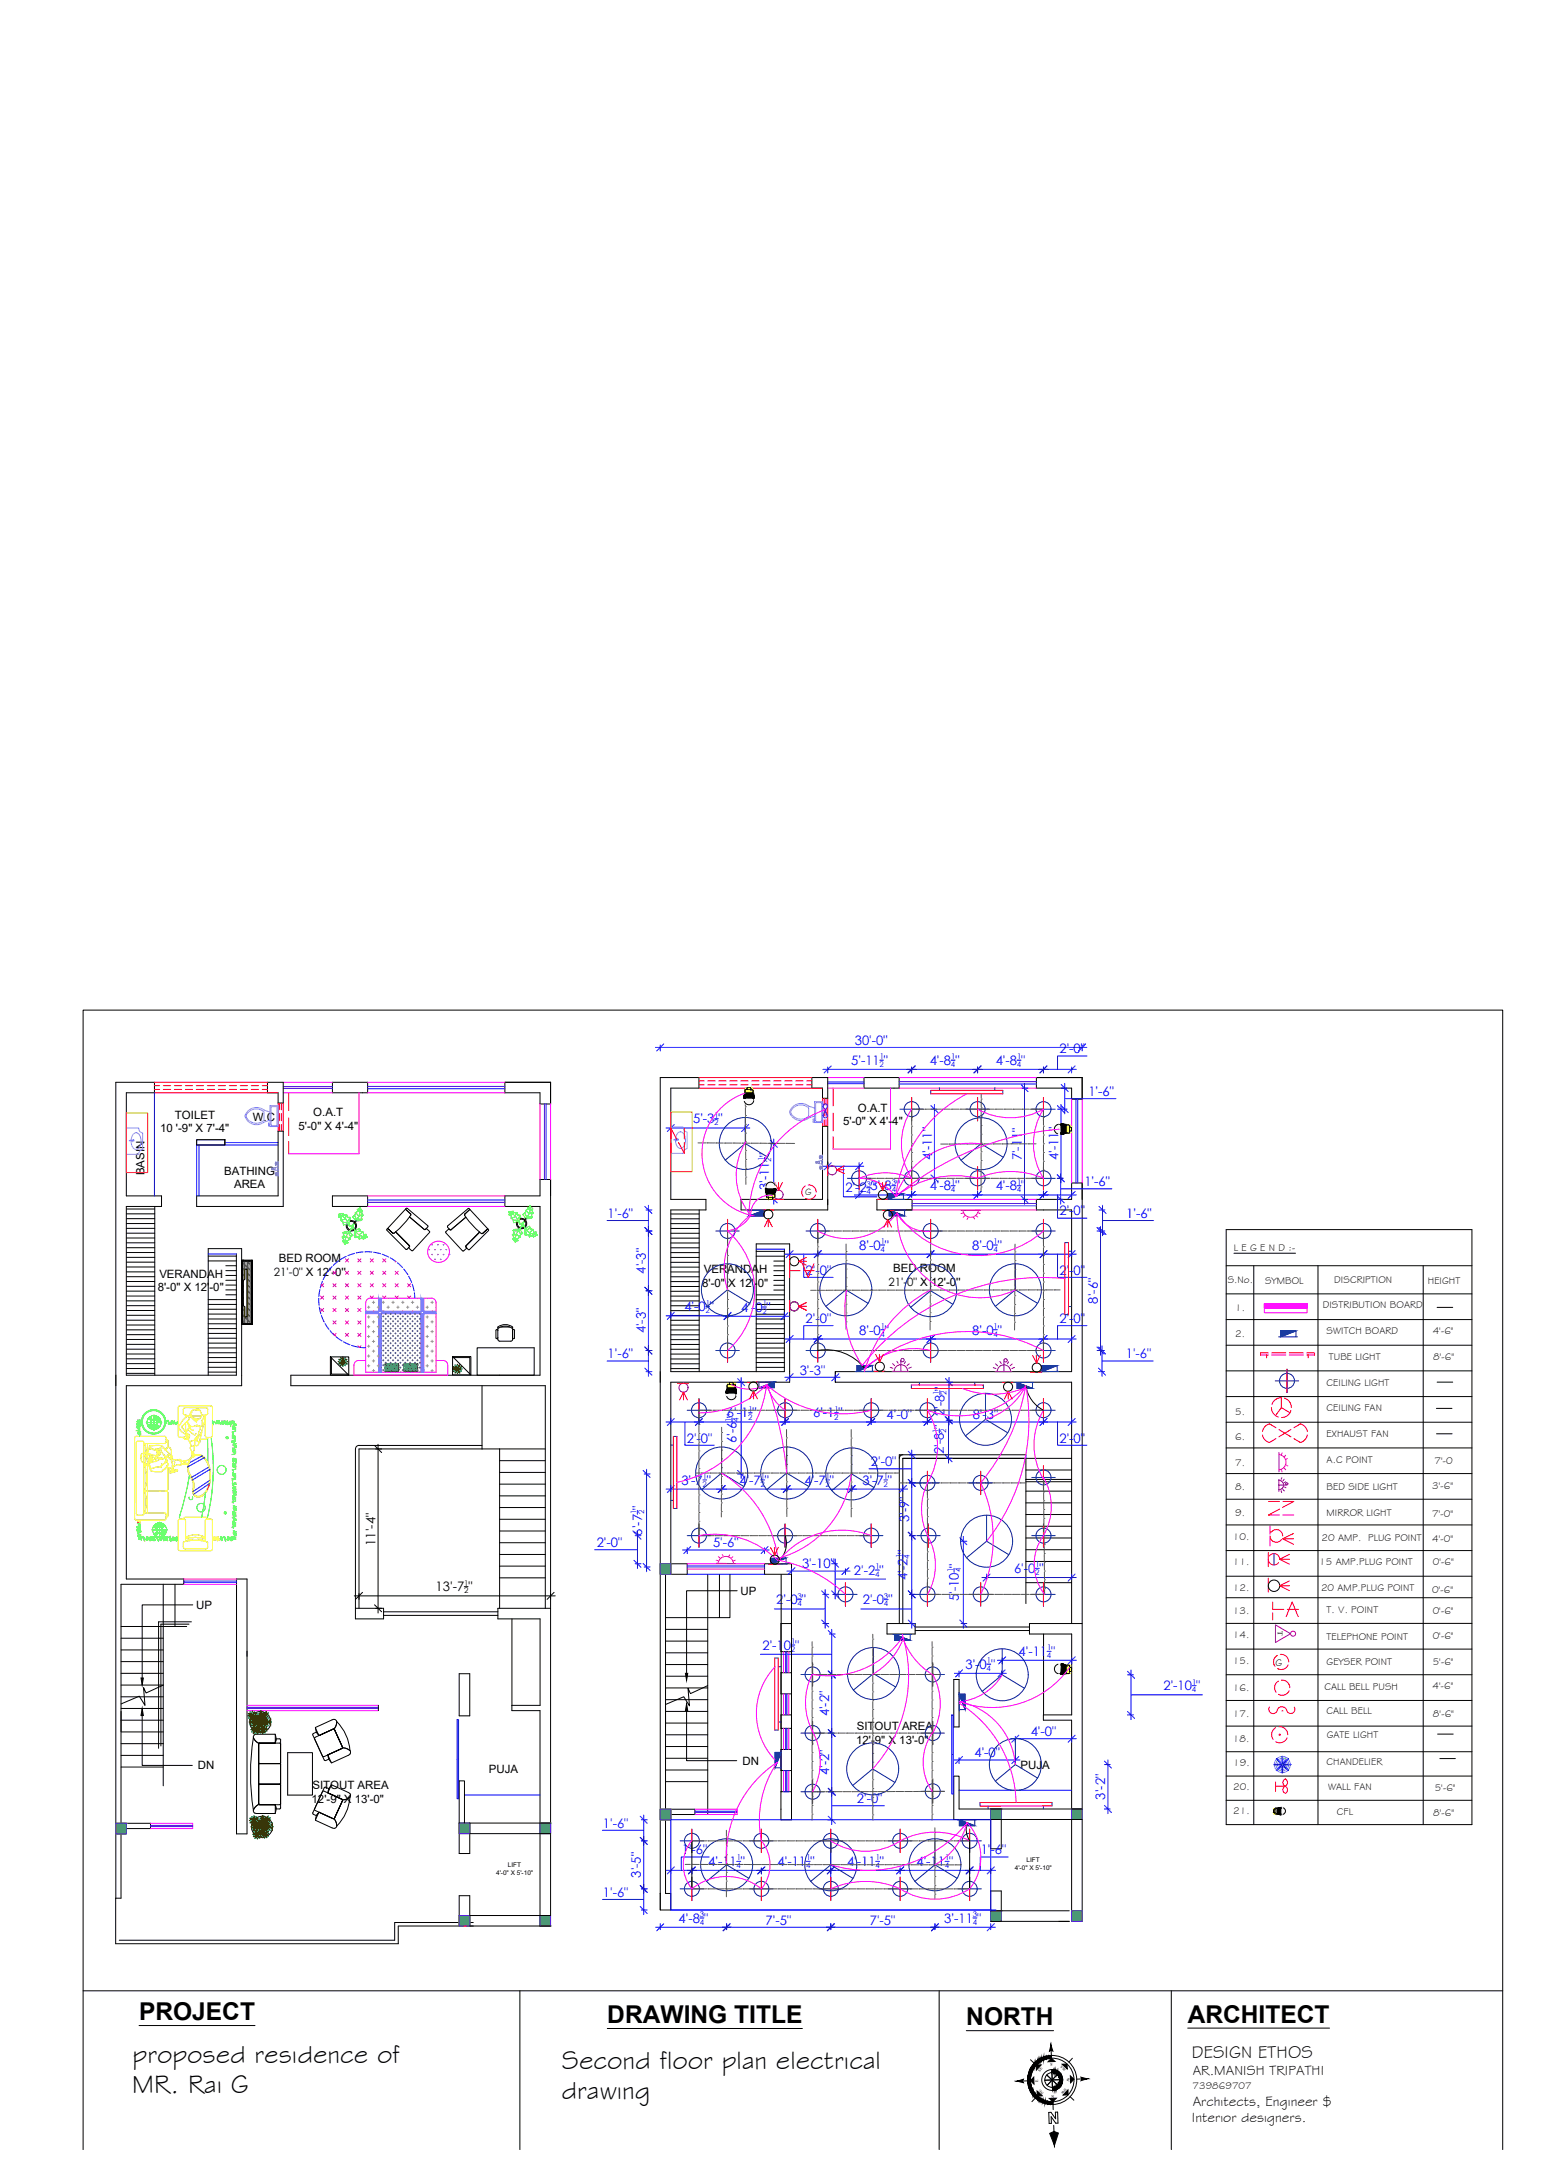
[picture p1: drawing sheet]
<svg xmlns="http://www.w3.org/2000/svg" width="841mm" height="1189mm" viewBox="0 0 841 1189" stroke-linecap="round" stroke-linejoin="round" font-family="sans-serif">
<defs><g id="words">
<g font-size="14.5">
<text x="72" y="1124">proposed residence of</text>
<text x="306" y="1127">Second floor plan electrical</text>
<text x="72" y="1140">MR. Rai G</text>
<text x="306" y="1143">drawing</text>
</g>
<g font-size="13.4">
<text x="76" y="1101">PROJECT</text>
<text x="331" y="1102">DRAWING TITLE</text>
<text x="526" y="1104">NORTH</text>
<text x="647" y="1102">ARCHITECT</text>
</g>
<text font-size="9.6" x="649" y="1121">DESIGN ETHOS</text>
<g font-size="7.7">
<text x="650" y="1147">Architects, Engineer $</text>
<text x="649" y="1156">Interior designers.</text>
</g>
<text font-size="7.6" x="650" y="1131">AR.MANISH TRIPATHI</text>
<g font-size="7.1" fill="#00f">
<text x="466" y="569">30'-0&quot;</text>
<text x="577" y="574">2'-0&quot;</text>
<text x="464" y="580">5'-11 &quot;</text>
<text x="506" y="580">4'-8 &quot;</text>
<text x="542" y="580">4'-8 &quot;</text>
<text x="593" y="597">1'-6&quot;</text>
<text x="378" y="612">5'-3 &quot;</text>
<text x="508" y="632" transform="rotate(-90 508 632)">4'-11&quot;</text>
<text x="557" y="632" transform="rotate(-90 557 632)">7'-11&quot;</text>
<text x="577" y="632" transform="rotate(-90 577 632)">4'-11&quot;</text>
<text x="591" y="646">1'-6&quot;</text>
<text x="419" y="648" transform="rotate(-90 419 648)">3'-11 &quot;</text>
<text x="460" y="650">2'-2 &quot;</text>
<text x="474" y="649">3'-8 &quot;</text>
<text x="506" y="649">4'-8 &quot;</text>
<text x="542" y="649">4'-8 &quot;</text>
<text x="331" y="664">1'-6&quot;</text>
<text x="577" y="662">2'-0&quot;</text>
<text x="613" y="664">1'-6&quot;</text>
<text x="468" y="681">8'-0 &quot;</text>
<text x="530" y="681">8'-0 &quot;</text>
<text x="352" y="694" transform="rotate(-90 352 694)">4'-3&quot;</text>
<text x="439" y="695">2'-0&quot;</text>
<text x="577" y="695">2'-0&quot;</text>
<text x="598" y="710" transform="rotate(-90 598 710)">8'-6&quot;</text>
<text x="373" y="714">4'-0 &quot;</text>
<text x="404" y="715">4'-0 &quot;</text>
<text x="439" y="721">2'-0&quot;</text>
<text x="577" y="721">2'-0&quot;</text>
<text x="352" y="727" transform="rotate(-90 352 727)">4'-3&quot;</text>
<text x="468" y="727">8'-0 &quot;</text>
<text x="530" y="727">8'-0 &quot;</text>
<text x="331" y="740">1'-6&quot;</text>
<text x="613" y="740">1'-6&quot;</text>
<text x="436" y="749">3'-3&quot;</text>
<text x="396" y="772">6'-1 &quot;</text>
<text x="401" y="772" transform="rotate(-90 401 772)">&quot;</text>
<text x="443" y="772">6'-1 &quot;</text>
<text x="483" y="773">4'-0&quot;</text>
<text x="514" y="772" transform="rotate(-90 514 772)">2'-8 &quot;</text>
<text x="530" y="773">8'-3&quot;</text>
<text x="374" y="786">2'-0&quot;</text>
<text x="577" y="786">2'-0&quot;</text>
<text x="401" y="786" transform="rotate(-90 401 786)">6'-6</text>
<text x="514" y="792" transform="rotate(-90 514 792)">2'-8 &quot;</text>
<text x="474" y="799">2'-0&quot;</text>
<text x="371" y="809">3'-7</text>
<text x="385" y="809">&quot;</text>
<text x="403" y="809">4'-7 &quot;</text>
<text x="438" y="809">4'-7 &quot;</text>
<text x="470" y="809">3'-7 &quot;</text>
<text x="495" y="829" transform="rotate(-90 495 829)">3'-9&quot;</text>
<text x="350" y="837" transform="rotate(-90 350 837)">6'-7 &quot;</text>
<text x="325" y="843">2'-0&quot;</text>
<text x="388" y="843">5'-6&quot;</text>
<text x="437" y="855">3'-10&quot;</text>
<text x="552" y="857">6'-0 &quot;</text>
<text x="465" y="858">2'-2 &quot;</text>
<text x="494" y="861" transform="rotate(-90 494 861)">4'-2 &quot;</text>
<text x="423" y="874">2'-0 &quot;</text>
<text x="470" y="874">2'-0 &quot;</text>
<text x="522" y="872" transform="rotate(-90 522 872)">5'-10 &quot;</text>
<text x="415" y="899">2'-10</text>
<text x="433" y="899">&quot;</text>
<text x="555" y="902">4'-11</text>
<text x="573" y="902">&quot;</text>
<text x="526" y="909">3'-0 &quot;</text>
<text x="634" y="921">2'-10 &quot;</text>
<text x="452" y="935" transform="rotate(-90 452 935)">4'-2&quot;</text>
<text x="561" y="946">4'-0&quot;</text>
<text x="531" y="957">4'-0&quot;</text>
<text x="452" y="967" transform="rotate(-90 452 967)">4'-2&quot;</text>
<text x="467" y="982">2'-0&quot;</text>
<text x="602" y="980" transform="rotate(-90 602 980)">3'-2&quot;</text>
<text x="328" y="996">1'-6&quot;</text>
<text x="371" y="1010">1'-6&quot;</text>
<text x="534" y="1010">1'-6&quot;</text>
<text x="386" y="1017">4'-11 &quot;</text>
<text x="424" y="1017">4'-11 &quot;</text>
<text x="461" y="1017">4'-11 &quot;</text>
<text x="499" y="1017">4'-11 &quot;</text>
<text x="349" y="1023" transform="rotate(-90 349 1023)">3'-5&quot;</text>
<text x="328" y="1033">1'-6&quot;</text>
<text x="370" y="1048">4'-8 &quot;</text>
<text x="417" y="1049">7'-5&quot;</text>
<text x="474" y="1049">7'-5&quot;</text>
<text x="514" y="1048">3'-11 &quot;</text>
</g>
<g font-size="7.1">
<text x="205" y="842" transform="rotate(-90 205 842)">11'-4&quot;</text>
<text x="237" y="867">13'-7 &quot;</text>
</g>
<g font-size="6.2">
<text x="467" y="606">O.A.T</text>
<text x="95" y="609">TOILET</text>
<text x="138" y="611">W.C</text>
<text x="171" y="608">O.A.T</text>
<text x="87" y="617">10 '-9&quot; X 7'-4&quot;</text>
<text x="163" y="616">5'-0&quot; X 4'-4&quot;</text>
<text x="459" y="613">5'-0&quot; X 4'-4&quot;</text>
<text x="79" y="640" transform="rotate(-90 79 640)">BASIN</text>
<text x="122" y="640">BATHING</text>
<text x="127" y="648">AREA</text>
<text x="152" y="688">BED ROOM</text>
<text x="149" y="695">21'-0&quot; X 12'-0''</text>
<text x="383" y="694">VERANDAH</text>
<text x="487" y="693">BED ROOM</text>
<text x="87" y="696">VERANDAH</text>
<text x="382" y="701">8'-0&quot; X 12'-0&quot;</text>
<text x="484" y="701">21'-0&quot; X 12'-0''</text>
<text x="86" y="704">8'-0&quot; X 12'-0&quot;</text>
<text x="403" y="869">UP</text>
<text x="107" y="877">UP</text>
<text x="467" y="943">SITOUT AREA</text>
<text x="466" y="950">12'-9&quot; X 13'-0&quot;</text>
<text x="108" y="964">DN</text>
<text x="404" y="962">DN</text>
<text x="556" y="964">PUJA</text>
<text x="266" y="966">PUJA</text>
<text x="170" y="975">SITOUT AREA</text>
<text x="170" y="982">12'-9&quot; X 13'-0&quot;</text>
</g>
<g font-size="5.4">
<text x="672" y="681">L E G E N D :-</text>
<text x="669" y="699">S.No.</text>
<text x="689" y="700">SYMBOL</text>
<text x="727" y="699">DISCRIPTION</text>
<text x="778" y="699">HEIGHT</text>
<text x="720" y="713">DISTRIBUTION BOARD</text>
<text x="673" y="714">1.</text>
<text x="673" y="728">2.</text>
<text x="723" y="727">SWITCH BOARD</text>
<text x="780" y="727">4'-6&quot;</text>
<text x="724" y="741">TUBE LIGHT</text>
<text x="781" y="741">8'-6&quot;</text>
<text x="723" y="755">CEILING LIGHT</text>
<text x="673" y="771">5.</text>
<text x="723" y="769">CEILING FAN</text>
<text x="673" y="785">6.</text>
<text x="723" y="783">EXHAUST FAN</text>
<text x="723" y="797">A.C POINT</text>
<text x="781" y="798">7'-0</text>
<text x="673" y="799">7.</text>
<text x="673" y="812">8.</text>
<text x="723" y="812">BED SIDE LIGHT</text>
<text x="780" y="811">3'-6&quot;</text>
<text x="673" y="826">9.</text>
<text x="723" y="826">MIRROR LIGHT</text>
<text x="780" y="826">7'-0&quot;</text>
<text x="672" y="839">10.</text>
<text x="720" y="840">20 AMP. PLUG POINT</text>
<text x="780" y="840">4'-0&quot;</text>
<text x="672" y="853">11.</text>
<text x="719" y="853">15 AMP.PLUG POINT</text>
<text x="780" y="853">0'-6&quot;</text>
<text x="672" y="867">12.</text>
<text x="720" y="867">20 AMP.PLUG POINT</text>
<text x="780" y="868">0'-6&quot;</text>
<text x="672" y="880">13.</text>
<text x="723" y="879">T. V. POINT</text>
<text x="780" y="879">0'-6&quot;</text>
<text x="672" y="893">14.</text>
<text x="723" y="893">TELEPHONE POINT</text>
<text x="780" y="893">0'-6&quot;</text>
<text x="672" y="907">15.</text>
<text x="695" y="908">G</text>
<text x="723" y="907">GEYSER POINT</text>
<text x="780" y="907">5'-6&quot;</text>
<text x="672" y="921">16.</text>
<text x="721" y="921">CALL BELL PUSH</text>
<text x="780" y="920">4'-6&quot;</text>
<text x="672" y="935">17.</text>
<text x="723" y="934">CALL BELL</text>
<text x="781" y="936">8'-6&quot;</text>
<text x="723" y="947">GATE LIGHT</text>
<text x="672" y="949">18.</text>
<text x="672" y="962">19.</text>
<text x="723" y="962">CHANDELIER</text>
<text x="672" y="975">20.</text>
<text x="723" y="975">WALL FAN</text>
<text x="781" y="976">5'-6&quot;</text>
<text x="672" y="988">21.</text>
<text x="728" y="989">CFL</text>
<text x="781" y="990">8'-6&quot;</text>
<text x="650" y="1138">739869707</text>
</g>
<text font-size="5.2" x="439" y="651">G</text>
<g font-size="4.3" fill="#00f">
<text x="479" y="581">2</text>
<text x="479" y="577">1</text>
<text x="518" y="581">4</text>
<text x="518" y="577">1</text>
<text x="554" y="581">4</text>
<text x="554" y="577">1</text>
<text x="389" y="609">1</text>
<text x="389" y="613">2</text>
<text x="416" y="633" transform="rotate(-90 416 633)">1</text>
<text x="420" y="633" transform="rotate(-90 420 633)">2</text>
<text x="472" y="647">3</text>
<text x="486" y="645">3</text>
<text x="518" y="646">1</text>
<text x="554" y="646">1</text>
<text x="472" y="651">4</text>
<text x="486" y="650">4</text>
<text x="518" y="650">4</text>
<text x="554" y="650">4</text>
<text x="480" y="678">1</text>
<text x="541" y="678">1</text>
<text x="480" y="682">4</text>
<text x="541" y="682">4</text>
<text x="384" y="711">1</text>
<text x="415" y="712">1</text>
<text x="384" y="716">2</text>
<text x="415" y="716">2</text>
<text x="480" y="724">1</text>
<text x="541" y="724">1</text>
<text x="480" y="728">4</text>
<text x="541" y="728">4</text>
<text x="511" y="760" transform="rotate(-90 511 760)">1</text>
<text x="516" y="760" transform="rotate(-90 516 760)">2</text>
<text x="408" y="773">2</text>
<text x="408" y="769">1</text>
<text x="454" y="773">2</text>
<text x="455" y="769">1</text>
<text x="398" y="775" transform="rotate(-90 398 775)">1</text>
<text x="402" y="775" transform="rotate(-90 402 775)">4</text>
<text x="511" y="781" transform="rotate(-90 511 781)">1</text>
<text x="515" y="781" transform="rotate(-90 515 781)">2</text>
<text x="383" y="810">2</text>
<text x="383" y="806">1</text>
<text x="414" y="810">2</text>
<text x="414" y="806">1</text>
<text x="450" y="810">2</text>
<text x="450" y="806">1</text>
<text x="481" y="810">2</text>
<text x="481" y="806">1</text>
<text x="347" y="825" transform="rotate(-90 347 825)">1</text>
<text x="351" y="825" transform="rotate(-90 351 825)">2</text>
<text x="491" y="849" transform="rotate(-90 491 849)">1</text>
<text x="495" y="849" transform="rotate(-90 495 849)">4</text>
<text x="477" y="855">1</text>
<text x="519" y="857" transform="rotate(-90 519 857)">1</text>
<text x="523" y="857" transform="rotate(-90 523 857)">4</text>
<text x="564" y="854">1</text>
<text x="477" y="859">4</text>
<text x="564" y="858">2</text>
<text x="434" y="871">3</text>
<text x="434" y="875">4</text>
<text x="482" y="871">3</text>
<text x="482" y="875">4</text>
<text x="431" y="900">2</text>
<text x="431" y="896">1</text>
<text x="570" y="899">1</text>
<text x="570" y="903">4</text>
<text x="537" y="910">4</text>
<text x="538" y="906">1</text>
<text x="649" y="918">1</text>
<text x="649" y="922">4</text>
<text x="401" y="1014">1</text>
<text x="439" y="1014">1</text>
<text x="477" y="1014">1</text>
<text x="515" y="1014">1</text>
<text x="401" y="1018">4</text>
<text x="439" y="1018">4</text>
<text x="477" y="1018">4</text>
<text x="515" y="1018">4</text>
<text x="381" y="1044">3</text>
<text x="381" y="1049">4</text>
<text x="530" y="1044">3</text>
<text x="530" y="1049">4</text>
</g>
<g font-size="4.3">
<text x="253" y="868">2</text>
<text x="253" y="864">1</text>
</g>
<text font-size="3.9" x="696" y="889" transform="rotate(90 696 889)">T</text>
<g font-size="3.5">
<text x="277" y="1017">LIFT</text>
<text x="553" y="1019">4'-0&quot; X 5'-10&quot;</text>
<text x="559" y="1015">LIFT</text>
<text x="270" y="1021">4'-0&quot; X 5'-10&quot;</text>
</g>
<g font-size="2.1">
<text x="573" y="1124" transform="rotate(178 573 1124)">S</text>
<text x="577" y="1126" transform="rotate(43 577 1126)">SW</text>
<text x="566" y="1129" transform="rotate(-48 566 1129)">SE</text>
<text x="581" y="1132" transform="rotate(89 581 1132)">W</text>
<text x="566" y="1134" transform="rotate(-92 566 1134)">E</text>
<text x="580" y="1138" transform="rotate(133 580 1138)">NW</text>
<text x="569" y="1140" transform="rotate(-137 569 1140)">NE</text>
<text x="574" y="1141" transform="rotate(178 574 1141)">N</text>
</g>
</g></defs>
<!-- layer: Wall 2 -->
<g fill="none" stroke="#000" stroke-width=".54">
<path d="M146 590h8v11h-3v-6h-5zM181 590h19v5h-19zM275 590h25v12h-6v-7h-19zM442 587h9v11h-3v-5h-6zM471 587h19v6h-19zM565 587h24v12h-5v-6h-19zM107 621h16v3h-16zM122 621v3M448 634v-20h3v20M69 652v-57h15v-5h-21v444M69 657v92M88 652v5"/>
<path d="M107 652v5M151 652v-36h3v41M181 657h19M275 652v5h4M294 652v-9h6v401h-44M294 657v92h-136M365 653v-60h16v-6h-21v454M365 659v88M385 653v6M404 653v6M451 653v6M478 659h19"/>
<path d="M565 653v6h3M584 653v-8h5v396M584 659v88h-129v6h129v132M132 755h-63v105h31v3h-34v171M158 755h139v121M430 753h-65v99h9v6h-11v174h2v9h-5v-9M416 852h15v6h-15zM129 860h6v139h-6zM194 876h15v6h-15zM300 876h-29v6h23v47h-15v3h15v112M425 885h6v15h-6zM483 885h15v5h-15z"/>
<path d="M589 885h-28v5h23v44h-16v3h16v104M250 912h6v23h-6zM425 911h6v12h-6zM520 915h2v26h-2zM425 934h6v8h-6zM425 953h6v12h-6zM425 976h6v16h-6zM66 993h16v3h-16M253 993v-23h-3v40h6v-17h44M256 999h44M362 986h17v3h-17M540 986v21h5v-21"/>
<path d="M589 986h-67v-18h-2v23h69M360 1032h.1M250 1049v-16h6v16h44M540 1041h42M545 1047v-17h-5v17h42"/>
</g>
<!-- layer: HATCH -->
<g fill="none" stroke="#000" stroke-width=".54">
<path d="M69 659h15M84 657v92M381 659v88M69 680h15M69 677h15M69 675h15M69 672h15M69 669h15M69 667h15M69 664h15M69 661h15M365 680h16"/>
<path d="M365 677h16M365 675h16M365 672h16M365 667h16M365 664h16M365 661h16M365 669h16M412 678v69M69 698h15M69 696h15M69 693h15M69 690h15"/>
<path d="M69 688h15M69 685h15M69 682h15M113 680v69M113 687h16M113 684h16M123 698h6M123 695h6M123 692h6M123 690h6M365 698h16M365 696h16"/>
<path d="M365 693h16M365 690h16M365 682h16M365 688h16M365 685h16M412 684h15M412 682h15M421 698h6M421 695h6M421 692h6M421 687h6M421 690h6"/>
<path d="M69 719h15M69 717h15M69 714h15M69 711h15M69 709h15M69 706h15M69 703h15M69 701h15M113 719h16M113 716h16M113 713h16M113 711h16"/>
<path d="M113 708h16M123 705h6M123 703h6M123 700h6M365 719h16M365 711h16M365 709h16M365 706h16M365 717h16M365 714h16M365 704h16M365 701h16"/>
<path d="M412 719h15M412 716h15M412 713h15M412 711h15M412 708h15M412 706h15M421 703h6M421 700h6M69 738h15M69 735h15M69 732h15M69 730h15"/>
<path d="M69 727h15M69 725h15M69 722h15M113 740h16M113 737h16M113 734h16M113 732h16M113 729h16M113 727h16M113 724h16M113 721h16M365 738h16"/>
<path d="M365 735h16M365 730h16M365 727h16M365 725h16M365 722h16M365 733h16M412 737h15M412 734h15M412 732h15M412 729h15M412 727h15M412 740h15"/>
<path d="M412 724h15M412 721h15M69 748h15M69 746h15M69 743h15M69 740h15M113 748h16M113 745h16M113 742h16M365 746h16M365 743h16M365 740h16"/>
<path d="M412 745h15M412 742h15M668 871h134M668 884h134M668 899h134M668 912h134M668 926h134M668 954h134M668 940h134M668 968h134M668 981h134M668 994h134"/>
</g>
<!-- layer: WALL -->
<g fill="none" stroke="#000" stroke-width=".54">
<path d="M448 634v19h-44M451 633v23M69 657h19M69 652h19M107 657h47M107 652h44M181 657v-5h19v5M275 652h19M279 657h15M365 659h20M365 653h20M404 659h47"/>
<path d="M478 659v-6h19v6h-12M565 653h19M568 659h16M412 678h18v75M113 680h19v75M129 683v66h-60M427 681v66h-62M263 755v34M455 747v6M206 787v92M263 788h-67h-2v1v87M272 789v87"/>
<path d="M272 796h25M297 789h-101v87M492 795h67v11M492 795h92M492 795v90M492 793h-2v2M559 793h-69v92M272 815h25M272 809h25M272 802h25M559 806v68M559 819h25"/>
<path d="M559 812h25M559 806h25M559 807h25M559 801h25M272 834h25M272 828h25M272 821h25M559 838h25M559 832h25M559 825h25M272 860h25M272 853h25"/>
<path d="M272 847h25M272 841h25M386 858v131M392 858v23M398 858v23h-35M559 851h25M559 844h25M89 863v110M95 863v23M105 874h-28v40M193 870h109M205 876h3"/>
<path d="M209 878h62M253 865h2M300 868v3M402 867h-28v45M559 862h25M66 886h36M66 893h23M66 899h23M103 885h-15v66M104 884h-18v69M209 880h62M279 882v47"/>
<path d="M363 888h23M363 894h23M498 886h63M498 888h63M568 890v44M66 918h23l-9 4-2-2 1 9-3-5-10 4M66 905h23M66 912h23M363 901h23M363 907h23M363 913h23M363 920h23"/>
<path d="M386 918l-10 5-1-3 1 9-4-5-9 5M66 925h23M66 931h23M66 937h23M77 935v27h28M206 929v3M363 926h23M363 932h23M363 939h23M374 932v27h27M66 944h23M66 950h23"/>
<path d="M66 956h23M363 945h23M363 952h23M363 958h23M66 963h23M363 964h23M363 971h23M66 1034h-3v25"/>
</g>
<!-- layer: DIM -->
<g fill="none" stroke="#f0f" stroke-width=".54">
<path d="M154 590h27M154 595h27M196 595v34h-39M200 590h75M200 595h75M451 587h20M451 593h20M485 593v33h-31M490 587h75M490 593h75M584 599v46M589 599v46"/>
<path d="M294 601v42M300 601v42M200 657h75M200 652h75M497 659h68M497 653h68M689 710h23v5h-23zM689 713h23l-3-3 3 3M689 710l2 3M689 711l2 2M689 711l2 2-2-2M689 711l1 2"/>
<path d="M689 712l1 1M689 712v1M689 713h.1M689 710l3 3M689 710l3 3-2-3 3 3M690 710l3 3M691 710l2 3M691 710l3 3M693 710l3 3-3-3 3 3M694 710l2 3M694 710l3 3M694 713l-2-3 3 3"/>
<path d="M695 710l2 3M695 713l-3-3 3 3M695 710l3 3M695 710l3 3-2-3M696 710l3 3M697 710l2 3M697 713l-3-3 3 3M697 710l3 3M698 710l3 3M699 710l2 3M699 710l3 3M700 710l2 3"/>
<path d="M700 710l3 3M700 713l-2-3 2 3M701 710l2 3M701 710l3 3M702 710l2 3M702 710l3 3M702 710l3 3-2-3 2 3M703 710l2 3M703 713l-3-3 3 3M703 710l3 3M703 710l3 3-2-3M704 710l3 3"/>
<path d="M704 710l3 3-2-3M705 710l3 3M706 710l3 3M706 710l2 3M707 710l3 3M708 710l2 3M708 710l3 3M709 710l2 3M709 713l-2-3 2 3M710 710l2 2M711 710l1 2M711 710l1 1"/>
<path d="M712 710v1M712 710h.1M712 712l-2-2 2 3M374 852h42M374 855h42M100 860h29M100 863h29M427 900v11M430 900v11M135 929h71M135 932h71M427 923v11"/>
<path d="M430 923v11M427 942v11M430 942v11M427 965v11M430 965v11M82 993h23v3h-23M379 986h23v3h-23"/>
</g>
<!-- layer: DW -->
<g fill="none" stroke="#3f00ff" stroke-width=".54">
<path d="M154 592h27M154 593h27M200 592h75M200 593h75M451 590h20M490 591h75M490 589h75M586 599v46M587 599v46M297 601v42M448 603l3 5a1.2 1.2 0 0 1-1 1 1.2 1.2 0 0 1-2-1M448 603a1.4 1.4 0 0 1 2-2 1.2 1.2 0 0 1 1 2l-3 5"/>
<path d="M200 655h75M200 654h75M497 657h68M497 656h68M374 853h42M374 854h42M100 861h29M100 862h29M428 900v11M429 900v11M135 930h71M135 931h71"/>
<path d="M428 923v11M429 923v11M428 942v11M429 942v11M428 965v11M429 965v11M82 995h23M379 987h23"/>
</g>
<!-- layer: WALL -->
<path d="M77 914h1l-1 4zM373 912h2l-1 4zM77 931l1 4h-1zM374 928l1 4h-2z" fill="#000" stroke="#000" stroke-width=".54"/>
<!-- layer: DIM -->
<g fill="none" stroke="#00f" stroke-width=".54">
<path d="M357 571h235M360 569v4M479 578h2M518 578h2M554 578h2M589 569v4M592 575h-16v8M84 595v57M448 583h138M451 581v4M497 581v4M532 581v4"/>
<path d="M557 593h3M558 590v66M568 581v4M578 593h3M580 599h28M580 590v17M584 581v4M363 615h45M365 613v4M389 610h2M406 613v4M507 604h3"/>
<path d="M509 602v43M576 604h5M578 602v43M107 624h44M108 624v28M122 623h29M123 621h-16v31M416 631v2M420 623h3M421 621v35M448 635h23M451 634v3"/>
<path d="M459 635v17h19M468 634v3M578 639v17M352 659h3M353 657v93M420 653h3M465 651h121M468 649v3M472 647h2M486 646h2M492 642h5M497 649v3"/>
<path d="M507 642h3M518 646h2M532 649v3M554 646h2M557 653h3M568 649v3M576 653h3M576 642h3M576 651v13h16M578 648h28M584 649v3M599 659h3"/>
<path d="M601 657v16M331 665h22M352 671h3M480 678h2M541 678h2M598 671h4M599 668v70M601 665h27M113 683h16M412 681h15M428 683h158M430 681v4"/>
<path d="M438 683v13h16M445 681v4M507 681v4M568 681v4M576 683v13h16M584 681v4M352 703h3M363 717h36M365 715v3M384 712h3M394 717h36M396 715v3"/>
<path d="M415 712h2M427 715v3M352 736h3M428 730h158M430 728v3M445 728v3M454 722h-16v8M480 725h2M507 728v3M541 725h2M568 728v3M584 728v3"/>
<path d="M592 722h-16v8M598 736h4M600 733v17M331 742h22M352 747h3M402 753h3M404 751v55M428 750h30M430 749v3M455 749v3M512 758v2M516 753h3"/>
<path d="M517 751v25M598 747h4M600 742h28M363 775h223M365 773v3M373 775v12h16M381 773v3M399 773v2M408 770h2M428 773v3M455 770h2M475 773v3"/>
<path d="M505 773v3M512 779v2M515 774h4M517 771v26M568 773v3M576 775v12h16M584 773v3M495 793h4M497 790v97M515 795h4M559 793v2M351 803h3"/>
<path d="M352 801v55M363 811h131M365 809v4M383 806h2M393 809v4M402 803h3M414 806h2M429 809v4M450 806h2M464 809v4M473 800h24M481 806h3"/>
<path d="M492 809v4M495 808h4M346 837h3M347 823v2M347 834v21M495 837h4M523 840h4M525 837v50M324 844h23M346 852h3M351 854h3M372 845h47"/>
<path d="M374 858h42M374 843v3M416 843v3M429 856h34M431 855v3M453 852h3M455 849v22M461 855v3M477 855h2M492 847v2M520 855v2M535 860h51"/>
<path d="M537 858v3M564 855h2M584 858v3M422 877h27M434 872h3M448 869h3M449 866v21M454 869h3M455 860h27M469 877h28M482 872h2M495 869h4"/>
<path d="M431 896h2M448 885h3M452 890h3M453 888v106M495 885h3M523 885h4M570 900h3M414 901h39M451 912h3M520 912h28M522 910v4M538 907h2"/>
<path d="M543 905h43M546 910v3M546 903v4M584 903v4M614 913h3M616 910v27M649 918h2M249 937h1v43h-1zM518 934h1v44h-1zM614 934h3M616 923h39M249 959h1"/>
<path d="M451 944h3M518 956h1M520 959h36M522 958v3M551 947h35M553 946v3M553 958v3M584 946v3M603 959v29M253 978h41M427 965h3M427 976h3"/>
<path d="M451 976h3M522 975h62M602 961h3M328 997h23M349 992h4M351 989v54M365 992h175v49h-175zM451 992h3M453 984h29M602 986h3M349 1003h4M363 1019h179"/>
<path d="M365 1018v3M377 1018v3M386 1012h-15v7M401 1014h2M415 1018v3M439 1014h2M453 1003v26M477 1014h2M490 1018v3M515 1014h2M528 1018v3M540 1018v3"/>
<path d="M549 1012h-15v7M328 1035h23M349 1029h4M349 1041h4M357 1050h185M360 1048v3M365 1041h178M381 1045h2M396 1048v3M453 1048v3M509 1048v3M530 1045h2"/>
<path d="M540 1048v3"/>
</g>
<!-- layer: 0 -->
<g fill="none" stroke="#000" stroke-width=".54">
<path d="M405 598h6M406 596l-1 2v2M407 594h2M410 596l1 1-1 3M576 613l3-1 2 1M578 612v6M581 617l-3 1h-2M582 614l1 2M417 648h6M417 646v3l1 1M419 652h2M422 646l1 2-1 2"/>
<path d="M189 667v2l1 2M189 667v2l2 1M190 666h2h1M191 665l2 1M193 670h-2M193 670l-2 1M193 666l1 2-1 2M194 665l-1 2M194 665h.1M214 672l-3-3 3 3M223 679h.1M223 679l-7-8 7 8"/>
<path d="M223 663l-1 2a22 22 0 0 1-8 7M223 663l8 7h1M224 661l-1 2M232 670l1-2-11-10h-1v1l3 2-3-2-10 11 10 11M232 670v-1l2 3-9 9-2-1v-1l-2 2M245 670v-1l-2 3 9 10M253 661l3-2 10 11M253 661l3-2h-1l-11 9 1 2M253 661l1 2M254 663l-8 7h-1M254 663l1 2a22 22 0 0 0 8 7M254 679v1l-2 1"/>
<path d="M254 679l7-8-7 8M254 679l1 2M254 679h.1M263 672l3-3-3 3M266 671l-10 10h-1M281 666v2l2 1M282 666v2l1 1M283 665l2-1 1 1M283 664l3 1M285 669h-1M286 669h-3M286 665v2v1"/>
<path d="M286 665l1 2-1 2M286 664v1M287 664h.1M489 661h-1M132 687h6v35h-6zM132 687h5v34h-5zM133 691h1v27h-1v-6v-1v-13v-1zM260 734h31v15h-31zM271 725v-1l-1 1v4h1M271 723a6 6 0 0 1 8 0 10 10 0 0 0-8 0zM271 724v6l7 1 1-1v-6M273 723h5"/>
<path d="M279 725l1-1v1v4h-1M445 736a27 27 0 0 1 26 10M158 749v6M395 759h6M396 756l-1 3 1 2M397 754h2M400 756l1 2v3M559 755a18 18 0 0 0 9 13M204 788l4 3M428 837a13 13 0 0 1-4 14M426 858v118M431 858v118"/>
<path d="M197 868l-3 3M204 874l4 4M302 868l-4 3M576 907h2h3M578 907v5M581 912h-2h-3M583 909l-1 2M181 937l-9 4M181 937a1.5 1.5 0 0 1 2 1M183 938v2l-1 2M183 938l3 3 3 5 2 8M138 947a125 125 0 0 0 0 39"/>
<path d="M138 947l1 1 2 2M139 945l-1 2M140 945h10M140 945h-1M141 950v33M141 950h.1M141 950h11M150 945v5M150 945v2v2v-2h2M152 947l1 1v37l-1 1M152 950h1M157 955h13v23h-13z"/>
<path d="M171 944l-1 1 7 14 2-1M172 941l2 4M172 942v2l2 1-2-1M172 944l-1 1M173 945h1M174 945v1M174 946l7-4-7 4M179 956l2 4M179 956v1M179 956l7-3-10 4M179 956h.1M179 957v1"/>
<path d="M179 957v2l1 1M181 942l-10 5 5 10M181 942h1M182 942l5 10-5-10M182 942l5 10M186 953l-7 3M187 952l-1 1M187 952l2 1 2 1M191 954a1.6 1.6 0 0 1-1 2l-9 4M141 960v1M141 972v1M141 961h11h-11"/>
<path d="M141 961h.1M152 972h-11h11M152 961h1M153 960l-1 1M153 972h-1l1 1M176 976l10 4M179 977h.1M179 976v1M179 975l-2-1-7 14h1M179 975v1M180 973l-1 1v2M181 973l9 4a1.5 1.5 0 0 1 1 2"/>
<path d="M181 973l-2 4M191 979l-2 1-2 1M191 979l-2 8-3 5-3 3M138 986a1.6 1.6 0 0 0 2 2M141 983h.1M141 983l-2 2-1 1M141 983h11M150 983v5M150 988h-10M152 986h-2v-2v1v3M153 983h-1M171 989h1l2-1-2 1v2"/>
<path d="M171 986h1l9 5M172 992l9 4M174 988l-2 4M174 988h-1M174 987v1M181 991h1M182 991l1 1v3M182 991h.1M182 991h-1M183 995a1.6 1.6 0 0 1-2 1M186 980l1 1M187 981l-5 10 5-10"/>
<path d="M187 981l-5 10M187 981h.1M527 993a11 11 0 0 0 1 10v26M694 986v2M696 988l3 1M698 985v4M699 985h-3M377 1003v26M45 1085h774M283 1085v86M512 1085v86M638 1085v86"/>
<path d="M45 1171v-621h774v621"/>
<circle cx="142" cy="938" r="6"/>
<circle cx="143" cy="995" r="6"/>
</g>
<!-- layer: proj -->
<g fill="none" stroke="#f00" stroke-width=".54">
<path d="M84 594h3M84 592h3M89 594h4M89 592h4M95 594h4M95 592h4M101 594h4M101 592h4M107 594h4M107 592h4M113 594h4M113 592h4"/>
<path d="M119 594h4M119 592h4M125 594h4M125 592h4M131 594h4M131 592h4M137 594h4M137 592h4M143 594h3M143 592h3M157 595v10M381 591h3"/>
<path d="M381 589h3M386 591h4M386 589h4M392 591h3M392 589h3M397 591h5M397 589h5M403 591h4M403 589h4M409 591h4M409 589h4M415 591h4"/>
<path d="M415 589h4M421 591h4M421 589h4M427 591h4M427 589h4M433 591h4M433 589h4M439 591h3M439 589h3M449 598v4M450 598v4M454 593v10"/>
<path d="M152 601v4M152 607v4M152 613v3M153 601v4M153 607v4M153 613v3M157 609v10M449 604v4M449 610v4M450 604v4M450 610v4M454 606v10"/>
<path d="M454 619v7M157 622v7M253 1049h1"/>
</g>
<!-- layer: thin -->
<path d="M84 590h62M84 595h67M381 587h61M381 593h67M448 598v16M451 598v16M151 601v15M154 601v15" fill="none" stroke="#f00" stroke-width=".54"/>
<!-- layer: HATCH -->
<g fill="none" stroke="#5cb85c" stroke-width=".54">
<path d="M360 858h.1M360 857v1M360 857l1 1M360 856l1 2M360 856l2 2M360 855l2 3M360 855l3 3M360 854l3 4M360 854l4 4M360 853l4 5M360 853l4 5-4-5M360 853l5 5"/>
<path d="M360 852l5 6M360 852l5 5M361 852l4 4M362 852l3 4M362 852l3 3M363 852l2 3M363 852l2 2M364 852l1 2M364 852l1 1-1-1 1 1M365 852v1M365 852h.1M365 857l-4-5 4 5"/>
<path d="M63 999h.1M63 999h1M63 998l1 1M63 997l2 2M63 996l3 3M63 995l4 4-4-3M63 995l4 4-4-4M63 995l5 4M63 994l5 5M63 993l6 6M64 993l5 6-5-6M64 993l5 5"/>
<path d="M65 993l4 5M65 993l4 4-4-4M66 999l-3-3 3 3M66 993l3 4M66 993l3 3M66 993l3 3-2-3 2 2M66 999l-3-3 4 3M67 999l-4-4 4 4M67 993l2 2M67 993l2 1M68 999l-5-5 5 5M68 993l1 1"/>
<path d="M68 993l1 1v-1M69 993h.1M69 997l-4-4 4 4M250 999h.1M250 999h1M250 998l1 1M250 998l1 1-1-1M250 997l2 2-2-1M250 997l2 2M250 996l3 3M250 996l4 3M250 995l4 4"/>
<path d="M250 994l5 5-5-5M250 993l6 6-6-5M250 993l6 6M251 993l5 5M251 993l5 5-5-5M251 999l-1-1 1 1M252 993l4 5M252 993l4 4-4-4M252 999l-2-2 3 2M253 993l3 3M254 993l2 2-2-2 2 2-2-2M254 993l2 2-1-2"/>
<path d="M255 999l-5-5 5 5M255 993l1 1M256 993h-1l1 1-1-1 1 1-1-1 1 1M256 993h.1M256 997l-4-4 4 4M256 996l-3-3 3 3M294 999h.1M294 998l1 1M294 998l2 1M294 997l2 2M294 997l3 2M294 996l3 3"/>
<path d="M294 996l4 3M294 995l4 4M294 995l5 4M294 994l5 5M294 993l6 6M295 993l5 6M295 993l5 5M296 993l4 5M296 993l4 4M297 993l3 4M297 993l3 3M298 993l2 2"/>
<path d="M299 993l1 2M299 993l1 1M300 993v1M300 993h.1M360 991v1v-1v1M360 990l1 2M360 990l2 2M360 989l2 3M360 989l2 3-2-3M360 988l3 4-3-4M360 987l4 5M360 986l5 6-5-6"/>
<path d="M360 986l5 6M360 986l5 5-5-5M360 986l5 5M360 992v-2l1 2M361 986l4 5M361 986l4 4M361 986l4 4-4-4M362 986l3 3-3-3M362 986l3 3-2-3M363 992l-3-4 3 4M363 992l-3-4 4 4M364 992l-4-5 4 5"/>
<path d="M364 986l1 1-1-1M365 986h.1M365 992l-5-6 5 6M365 989l-3-3 3 4M365 989l-3-3 3 3M365 988l-2-2 2 2M365 987l-2-1 2 2M365 987l-1-1 1 1M540 991h.1M540 990v1M540 990l1 1M540 989l2 2"/>
<path d="M540 988l2 3M540 988l3 3M540 987l4 4M540 986l5 5M541 986l4 4-4-4M541 986l4 4M542 986l3 3M542 991l-2-2 2 2M543 986l2 2M544 986l1 1M544 986h1M545 986h.1"/>
<path d="M545 988l-2-2 2 2M584 991h.1M584 990l1 1-1-1M584 989l1 2M584 989l2 2M584 988l3 3M584 987l4 4-4-4M584 986l5 5M584 986l5 5-5-5M584 991h1l-1-1 1 1M585 986l4 4M586 991l-2-2 2 2"/>
<path d="M586 986l3 3M587 986l2 2-2-2M587 991l-3-3 3 3M587 991l-3-3 4 3M587 986l2 2M588 986l1 1M588 986l1 1-1-1M588 991l-4-4 4 4M589 986h.1M589 991l-5-5 5 5M589 990l-4-4 4 4M589 989l-3-3 3 4"/>
<path d="M589 987l-1-1 1 1M250 1049h.1M250 1049h1l-1-1 1 1M250 1048l1 1-1-1M250 1047l2 2M250 1047l3 2M250 1047l3 2-3-2M250 1046l3 3M250 1045l4 4-4-3M250 1044l5 5M250 1044l6 5M251 1044l5 4-4-4"/>
<path d="M252 1049l-2-1 2 1M252 1044l4 3M253 1044l3 3-3-3M253 1044l3 3M253 1044l3 2M253 1049l-3-3 4 3M254 1044l2 1M254 1049l-4-4 5 4M254 1044l2 1-1-1M255 1044l1 1M255 1049l-5-4 5 4M256 1044h-1h1h-1h1"/>
<path d="M256 1044h.1M256 1049l-5-5 5 5M256 1048l-5-4 5 5M256 1047l-4-3 4 4M256 1046l-2-2 2 2M294 1044h.1M294 1046l2-2-2 2M294 1047l3-3-3 3M294 1047l4-3-4 3M294 1048l4-4-4 4M294 1048l5-4-5 5M294 1049l6-5-5 5"/>
<path d="M295 1044h-1h1M295 1049l5-4-5 4M295 1044l-1 1M296 1044l-2 1M297 1044l-3 2M297 1049l3-3-3 3M297 1044l-3 2 3-2M297 1049l3-2-3 2M297 1044l-3 3 4-3M299 1049l1-1-1 1M299 1044l-5 4M299 1044l-5 5 6-5"/>
<path d="M300 1044l-6 5M300 1049h.1M300 1044l-5 5M300 1045l-4 4M300 1046l-4 3M300 1046l-3 3 3-2M300 1047l-2 2 2-2M300 1048l-2 1M300 1048l-1 1h1M300 1049h-1M540 1047h.1M540 1046v1"/>
<path d="M540 1046l1 1M540 1045l1 2M540 1045l2 2M540 1044l2 3M540 1044l3 3M540 1043l3 4M540 1043l4 4M540 1042l4 5M540 1042l5 5M540 1041l5 6M540 1041l5 6-5-6M540 1041l5 5"/>
<path d="M541 1041l4 5M541 1041l4 4M542 1041l3 4M542 1041l3 3M543 1041l2 3M543 1041l2 2M544 1041l1 2M544 1041l1 1M545 1041v1M545 1041h.1M584 1041h.1M584 1041v1"/>
<path d="M585 1041l-1 1M585 1041l-1 2M586 1041l-2 2M586 1041l-2 3M587 1041l-3 3M587 1041l-3 4M588 1041l-4 4M588 1041l-4 5M589 1041l-5 5M589 1041l-5 6 5-6M589 1041l-5 6M589 1042l-5 5"/>
<path d="M589 1042l-4 5M589 1043l-4 4M589 1043l-3 4M589 1044l-3 3M589 1044l-2 3M589 1045l-2 2M589 1045l-1 2M589 1046l-1 1M589 1046v1M589 1047h.1"/>
</g>
<!-- layer: COLUMN -->
<path d="M360 852h5v6h-5zM63 993h6v6h-6zM250 993h6v6h-6zM294 993h6v6h-6zM360 986h5v6h-5zM540 986h5v5h-5zM584 986h5v5h-5zM250 1044h6v5h-6zM294 1044h6v5h-6zM540 1041h5v6h-5zM584 1041h5v6h-5z" fill="none" stroke="#5c00b8" stroke-width=".54"/>
<!-- layer: proj -->
<path d="M215 1047h43M215 1048v9h-150M258 1049h-41v10h-154" fill="none" stroke="#000" stroke-width=".54"/>
<!-- layer: DIM -->
<path d="M253 1047h1M294 1049h6M577 1047h5" fill="none" stroke="#000" stroke-width=".54"/>
<!-- layer: grid -->
<g fill="none" stroke="#545454" stroke-width=".54">
<path d="M406 599v4M534 599h.1M534 596v2M534 599v4M406 603h.1M406 608h.1M406 603v4M406 608v4M406 613h.1M406 613v4M406 617h.1M406 618v4"/>
<path d="M497 609h.1M497 614h.1M497 618h.1M497 609v4M497 614v4M497 619v4M498 604h-1v4M499 604h.1M499 604h4M504 604h.1M504 604h4M509 604h.1"/>
<path d="M509 604h4M513 604h.1M514 604h4M518 604h.1M519 604h3M523 604h.1M523 604h4M528 604h.1M528 604h4M532 604h.1M533 604h4M534 608h.1"/>
<path d="M534 613h.1M534 618h.1M534 609v4M534 614v4M534 618v4M534 604h.1M534 604v4M537 604h.1M538 604h4M542 604h.1M543 604h3M547 604h.1"/>
<path d="M547 604h4M552 604h.1M552 604h4M556 604h.1M557 604h4M561 604h.1M562 604h4M566 604h.1M566 604h2v4M568 618h.1M568 614h.1M568 609h.1"/>
<path d="M568 609v4M568 614v4M568 619v4M380 623h4M385 623h.1M385 623h4M390 623h.1M390 623h4M395 623h.1M395 623h4M399 623h.1M400 623h4"/>
<path d="M404 623h.1M405 623h3M406 622h.1M406 623v3M406 627h.1M406 627v4M406 632h.1M406 632v4M406 637h.1M406 637v4M409 623h.1M409 623h4"/>
<path d="M414 623h.1M414 623h4M418 623h.1M419 623h4M423 623h.1M424 623h4M428 623h.1M429 623h4M497 623h.1M497 628h.1M497 633h.1M497 638h.1"/>
<path d="M497 624v3M497 628v4M497 633v4M497 638v4M512 623h4M517 623h.1M521 623h-4M522 623h.1M522 623h4M526 623h.1M527 623h4M531 623h.1"/>
<path d="M532 623h3M534 637h.1M534 638v3M534 623h.1M534 628h.1M534 632h.1M534 623v4M534 628v4M534 633v4M536 623h.1M536 623h4M541 623h.1"/>
<path d="M541 623h4M546 623h.1M546 623h4M550 623h.1M551 623h4M555 623h.1M556 623h3M560 623h.1M560 623h4M568 638v4h-4M568 638h.1M568 633h.1"/>
<path d="M568 628h.1M568 623h.1M568 624v3M568 628v4M568 633v4M406 641h.1M406 642v3M468 642h4M473 642h.1M473 642h4M477 642h.1M478 642h4"/>
<path d="M482 642h.1M483 642h4M487 642h.1M488 642h3M492 642h.1M492 642h4M497 642h.1M497 642h4M501 642h.1M502 642h4M506 642h.1M507 642h4"/>
<path d="M511 642h.1M511 642h4M516 642h.1M516 642h4M521 642h.1M521 642h4M525 642h.1M526 642h4M530 642h.1M531 642h3M534 642h.1M534 647h.1"/>
<path d="M534 642v4M534 647v2M535 642h.1M535 642h4M540 642h.1M540 642h4M545 642h.1M545 642h4M549 642h.1M550 642h4M554 642h.1M555 642h3"/>
<path d="M559 642h.1M559 642h4M564 642h.1M396 675h.1M396 679h.1M396 671v3M396 675v4M396 680v4M445 679h.1M445 675h.1M445 675v4M445 680v4"/>
<path d="M449 671h-4v3M449 671h.1M450 671h4M454 671h.1M455 671h4M459 671h.1M460 671h3M461 678v3M464 671h.1M464 671h4M469 671h.1M469 671h4"/>
<path d="M473 671h.1M474 671h4M478 671h.1M479 671h3M483 671h.1M483 671h4M488 671h.1M488 671h4M493 671h.1M493 671h4M497 671h.1M498 671h4"/>
<path d="M502 671h.1M503 671h3M507 671h.1M507 677v4M507 671h4M512 671h.1M512 671h4M516 671h.1M517 671h4M521 671h.1M522 671h4M526 671h.1"/>
<path d="M527 671h3M531 671h.1M531 671h4M536 671h.1M536 671h4M540 671h.1M541 671h4M545 671h.1M546 671h4M550 671h.1M550 671h4M553 678v4"/>
<path d="M555 671h.1M555 671h4M560 671h.1M560 671h4M564 671h.1M565 671h3v3M568 675h.1M568 679h.1M568 675v4M568 680v4M396 684h.1M396 689h.1"/>
<path d="M396 694h.1M396 698h.1M396 685v3M396 689v4M396 694v4M396 699v4M445 698h.1M445 694h.1M445 689h.1M445 684h.1M445 685v3M445 689v4"/>
<path d="M445 694v4M445 699v4M461 682h.1M461 687h.1M461 691h.1M461 696h.1M461 682v4M461 687v4M461 692v4M461 697v4M507 696h.1M507 697v3"/>
<path d="M507 687h.1M507 691h.1M507 692v4M507 687v4M507 682h.1M507 682v4M553 692h.1M553 696h.1M553 692v4M553 697v4M553 682h.1M553 687h.1"/>
<path d="M553 683v3M553 687v4M568 684h.1M568 689h.1M568 694h.1M568 698h.1M568 685v3M568 689v4M568 694v4M568 699v4M396 703h.1M396 708h.1"/>
<path d="M396 713h.1M396 718h.1M396 704v4M396 709v3M396 713v4M396 718v4M442 703h2M445 703h.1M445 703h4M445 718h.1M445 713h.1M445 708h.1"/>
<path d="M445 704v4M445 709v3M445 713v4M445 718v4M450 703h.1M454 703h-4M454 703h.1M455 703h4M459 703h.1M460 703h4M461 701h.1M461 706h.1"/>
<path d="M461 711h.1M461 715h.1M461 701v4M461 706v4M461 711v4M461 716v4M464 703h.1M464 703h4M469 703h.1M469 703h4M474 703h.1M478 703h-4"/>
<path d="M478 703h.1M479 703h4M483 703h.1M484 703h3M488 703h.1M488 703h4M493 703h.1M493 703h4M498 703h.1M498 703h4M502 703h.1M507 703h-4"/>
<path d="M507 715h.1M507 716v4M507 706h.1M507 710h.1M507 711v4M507 706v4M507 701h.1M507 701v4M507 703h.1M508 703h3M512 703h.1M512 703h4"/>
<path d="M517 703h.1M517 703h4M521 703h.1M522 703h4M526 703h.1M527 703h4M531 703h.1M532 703h3M536 703h.1M536 703h4M541 703h.1M541 703h4"/>
<path d="M545 703h.1M546 703h4M550 703h.1M551 703h3M553 716h.1M553 716v4M553 711h.1M553 707v3M553 711v4M553 701h.1M553 706h.1M553 702v4"/>
<path d="M555 703h.1M559 703h-4M560 703h.1M560 703h4M565 703h.1M565 703h4M568 703h.1M568 708h.1M568 713h.1M568 718h.1M568 704v4M568 709v3"/>
<path d="M568 713v4M568 718v4M569 703h.1M570 703h4M574 703h.1M575 703h2M396 722h.1M396 727h.1M396 732h.1M396 723v4M396 728v4M396 732v4"/>
<path d="M445 732v4h4M445 732h.1M445 727h.1M445 722h.1M445 723v4M445 728v4M449 736h.1M450 736h4M454 736h.1M455 736h4M459 736h.1M460 736h3"/>
<path d="M461 720h.1M461 721v3M464 736h.1M464 736h4M469 736h.1M469 736h4M473 736h.1M474 736h4M478 736h.1M479 736h3M483 736h.1M483 736h4"/>
<path d="M488 736h.1M488 736h4M493 736h.1M493 736h4M497 736h.1M498 736h4M502 736h.1M503 736h3M507 720h.1M507 720v5M507 736h.1M507 736h4"/>
<path d="M512 736h.1M512 736h4M516 736h.1M517 736h4M521 736h.1M522 736h4M526 736h.1M527 736h3M531 736h.1M531 736h4M536 736h.1M536 736h4"/>
<path d="M540 736h.1M541 736h4M545 736h.1M546 736h4M550 736h.1M550 736h4M553 720h.1M553 721v4M555 736h.1M555 736h4M560 736h.1M560 736h4"/>
<path d="M564 736h.1M568 722h.1M568 727h.1M568 732h.1M568 732v4h-3M568 723v4M568 728v4M381 771h.1M381 776h.1M381 772v4M381 777v4M383 768h-2v3"/>
<path d="M384 768h.1M384 768h4M388 768h.1M389 768h4M393 778v2M393 768h.1M394 768h3M398 768h.1M398 768h4M403 768h.1M403 768h4M408 768h.1"/>
<path d="M408 768h4M412 768h.1M413 768h4M417 768h.1M418 768h3M422 768h.1M422 768h4M427 768h.1M427 768h4M428 779v4M431 768h.1M432 768h4"/>
<path d="M436 768h.1M437 768h4M441 768h.1M442 768h3M446 768h.1M446 768h4M451 768h.1M451 768h4M455 768h.1M456 768h4M460 768h.1M461 768h3"/>
<path d="M464 779v4M465 768h.1M465 768h4M470 768h.1M470 768h4M475 768h.1M475 768h4M479 768h.1M480 768h4M484 768h.1M485 768h3M489 768h.1"/>
<path d="M489 768h4M494 768h.1M494 768h4M498 768h.1M499 768h4M503 768h.1M504 768h4M508 768h.1M509 768h3M513 768h.1M513 768h4M518 768h.1"/>
<path d="M518 768h4M522 768h.1M523 768h4M527 768h.1M528 768h4M532 768h.1M532 768h4M537 768h.1M537 768h4M542 768h.1M542 768h4M546 768h.1"/>
<path d="M547 768h4M551 768h.1M552 768h3M556 768h.1M556 768h4M561 768h.1M561 768h4M566 768h.1M566 768h2M381 781h.1M381 786h.1M381 791h.1"/>
<path d="M381 795h.1M381 782v3M381 786v4M381 791v4M381 796v4M393 800h.1M393 790h.1M393 795h.1M393 791v3M393 795v4M393 781h.1M393 785h.1"/>
<path d="M393 781v4M393 786v4M428 783h.1M428 784v4M428 788h.1M428 793h.1M428 798h.1M428 789v4M428 794v3M428 798l1 4M464 784h.1M464 788h.1"/>
<path d="M464 793h.1M464 798h.1M464 784v4M464 789v4M464 794v3M464 798v4M379 803h2M381 800h.1M381 805h.1M381 810h.1M381 815h.1M381 819h.1"/>
<path d="M381 801v3M381 805v4M381 810v4M381 815v4M381 820v4M382 803h.1M382 803h4M387 803h.1M387 803h4M391 803h.1M392 803h4M393 814h.1"/>
<path d="M393 819h.1M393 815v3M393 819v4M393 804h.1M393 809h.1M393 800v4M393 805v4M393 810v4M396 803h.1M397 803h3M401 803h.1M401 803h4"/>
<path d="M406 803h.1M406 803h4M410 803h.1M411 803h4M415 803h.1M416 803h4M420 803h.1M421 803h3M425 803h.1M425 803h4M429 803h.1M429 807h.1"/>
<path d="M429 803v4M429 808v4M429 812h.1M429 817h.1M429 813v4M429 817v4M430 803h.1M430 803h4M434 803h.1M435 803h4M439 803h.1M440 803h3"/>
<path d="M444 803h.1M444 803h4M449 803h.1M449 803h4M454 803h.1M454 803h4M458 803h.1M459 803h4M463 803h.1M464 803h3M464 803h.1M464 807h.1"/>
<path d="M464 812h.1M464 817h.1M464 803v4M464 808v4M464 813v4M464 818v3M468 803h.1M468 803h4M473 803h.1M473 803h4M477 803h.1M478 803h4"/>
<path d="M482 803h.1M483 803h4M487 803h.1M488 803h2M490 808h3M493 808h.1M494 808h4M498 808h.1M498 808h4M503 808h.1M503 808h4M505 812h.1"/>
<path d="M505 817h.1M505 808v4M505 812v4M505 817v4M508 808h.1M508 808h4M512 808h.1M513 808h4M517 808h.1M518 808h3M522 808h.1M522 808h4"/>
<path d="M527 808h.1M527 808h4M532 808h.1M532 808h4M536 808h.1M537 808h4M541 808h.1M542 808h3M546 808h.1M546 808h4M551 808h.1M551 808h4"/>
<path d="M555 808h.1M556 808h3M568 805v3M568 808h.1M568 809v3M568 813h.1M568 813l1 4M569 818h.1M569 818v4M381 824h.1M381 829h.1M381 834h.1"/>
<path d="M381 834v3h3M381 825v3M381 829v4M385 837h.1M385 837h4M389 837h.1M390 837h4M393 824h.1M393 824v3M394 837h.1M395 837h3M399 837h.1"/>
<path d="M399 837h4M404 837h.1M404 837h4M408 837h.1M409 837h4M413 837h.1M414 837h4M418 837h.1M419 837h3M423 837h.1M423 837h4M428 837h.1"/>
<path d="M428 837h4M429 822h.1M429 822v4M432 837h.1M433 837h4M437 837h.1M438 837h4M442 837h.1M442 837h4M447 837h.1M447 837h4M452 837h.1"/>
<path d="M452 837h4M456 837h.1M457 837h4M461 837h.1M462 837h3M464 822h.1M464 822v5M466 837h.1M466 837h4M471 837h.1M471 837h4M505 822h.1"/>
<path d="M505 826h.1M505 831h.1M505 836h.1M505 822v4M505 827v4M505 832v3M505 836v4M569 822h.1M569 823v4M569 827h.1M569 828v4M569 832h.1"/>
<path d="M569 833v3M569 837h.1M569 837v4M505 841h.1M505 846h.1M505 850h.1M505 855h.1M505 860h.1M505 841v4M505 846v4M505 851v4M505 856v3"/>
<path d="M569 842h.1M569 842v4M569 846h.1M569 847v4M569 851h.1M569 852v4M569 856h.1M569 856v4M505 865h.1M505 865v4h3M505 860v4M508 869h.1"/>
<path d="M509 869h4M513 869h.1M514 869h3M518 869h.1M518 869h4M523 869h.1M523 869h4M528 869h.1M528 869h4M532 869h.1M533 869h4M537 869h.1"/>
<path d="M538 869h3M542 869h.1M542 869h4M547 869h.1M547 869h4M551 869h.1M552 869h4M556 869h.1M557 869h4M561 869h.1M562 869h3M566 869h.1"/>
<path d="M569 861h.1M569 861v4M569 866v3h-3M569 866h.1M442 897h.1M442 894v3M442 898v4M475 893h.1M475 898h.1M475 890v3M475 894v3M475 898v4"/>
<path d="M508 897h.1M508 894v3M508 898v4M442 902h.1M442 907h.1M442 912h.1M442 917h.1M442 903v4M442 908v3M442 912v4M442 917v4M443 912h3"/>
<path d="M446 912h.1M447 912h4M451 912h.1M452 912h3M456 912h.1M456 912h4M461 912h.1M461 912h4M465 912h.1M466 912h4M470 912h.1M471 912h4"/>
<path d="M475 912h.1M475 903h.1M475 907h.1M475 917h.1M475 903v4M475 908v4M475 913v4M475 918v3M475 912h4M480 912h.1M480 912h4M485 912h.1"/>
<path d="M485 912h4M489 912h.1M490 912h4M494 912h.1M495 912h3M499 912h.1M499 912h4M504 912h.1M504 912h4M508 902h.1M508 907h.1M508 912h.1"/>
<path d="M508 917h.1M508 903v4M508 908v3M508 912v4M508 917v4M509 912h.1M509 912h3M442 921h.1M442 926h.1M442 931h.1M442 936h.1M442 922v4"/>
<path d="M442 927v4M442 931v4M442 936v4M475 922h.1M475 927h.1M475 931h.1M475 936h.1M475 922v4M475 927v4M475 932v4M475 937v4M508 921h.1"/>
<path d="M508 926h.1M508 931h.1M508 936h.1M508 922v4M508 927v4M508 931v4M508 936v4M442 941h.1M442 945h.1M442 950h.1M442 955h.1M442 960h.1"/>
<path d="M442 941v4M442 946v4M442 951v3M442 955v4M443 944h3M447 944h.1M447 944h4M451 944h.1M452 944h4M456 944h.1M457 944h4M461 944h.1"/>
<path d="M461 944h4M466 944h.1M466 944h4M471 944h.1M471 944h4M475 944h.1M475 941h.1M475 946h.1M475 951h.1M475 955h.1M475 941v4M475 946v4"/>
<path d="M475 951v4M475 956v4M476 944h4M480 944h.1M481 944h3M485 944h.1M485 944h4M490 944h.1M490 944h4M495 944h.1M495 944h4M499 944h.1"/>
<path d="M500 944h4M504 944h.1M505 944h3M508 941h.1M508 945h.1M508 950h.1M508 955h.1M508 960h.1M508 941v4M508 946v4M508 951v3M508 955v4"/>
<path d="M442 965h.1M442 969h.1M442 974h.1M442 979h.1M442 960v4M442 965v4M442 970v4M442 975v3M442 979v4M442 976h2M445 976h.1M445 976h4"/>
<path d="M450 976h.1M454 976h-4M454 976h.1M455 976h4M459 976h.1M460 976h4M464 976h.1M464 976h4M469 976h.1M469 976h4M474 976h.1M474 976h4"/>
<path d="M475 960h.1M475 965h.1M475 970h.1M475 974h.1M475 979h.1M475 961v3M475 965v4M475 970v4M475 975v4M475 980v4M478 976h.1M479 976h4"/>
<path d="M483 976h.1M487 976h-3M488 976h.1M488 976h4M493 976h.1M493 976h4M498 976h.1M502 976h-4M502 976h.1M503 976h4M507 976h.1M508 976h3"/>
<path d="M508 965h.1M508 969h.1M508 974h.1M508 979h.1M508 960v4M508 965v4M508 970v4M508 975v3M508 979v4M512 976h.1M514 976h-2M396 997v3"/>
<path d="M442 984h.1M442 988h.1M442 984v4M442 989v3M475 984h.1M475 989h.1M475 985v3M475 989v3M508 984h.1M508 988h.1M508 984v4M508 989v3"/>
<path d="M509 999h.1M509 996v2M509 999v4M373 1016h3M377 1016h.1M377 1003h3M377 1016h4M381 1003h.1M381 1003h4M381 1016h.1M382 1016h4M386 1003h.1"/>
<path d="M386 1003h4M386 1016h.1M387 1016h3M390 1003h.1M391 1003h4M391 1016h.1M391 1016h4M395 1003h.1M396 1003h3M396 1001h.1M396 1006h.1M396 1011h.1"/>
<path d="M396 1015h.1M396 1016h.1M396 1001v4M396 1006v4M396 1011v4M396 1016v4M396 1016h4M400 1003h.1M400 1003h4M400 1016h.1M401 1016h4M405 1003h.1"/>
<path d="M405 1003h4M405 1016h.1M406 1016h4M409 1003h.1M410 1003h4M410 1016h.1M411 1016h3M414 1003h.1M415 1003h4M415 1016h.1M415 1016h4M419 1003h.1"/>
<path d="M419 1003h4M420 1016h.1M420 1016h4M424 1003h.1M424 1003h4M424 1016h.1M425 1016h4M429 1003h.1M429 1003h4M429 1016h.1M430 1016h3M433 1003h.1"/>
<path d="M434 1003h4M434 1016h.1M434 1016h4M438 1003h.1M439 1003h3M439 1016h.1M439 1016h4M443 1003h.1M443 1003h4M444 1016h.1M444 1016h4M448 1003h.1"/>
<path d="M448 1003h4M448 1016h.1M449 1016h4M453 1003h.1M453 1003h4M453 1016h.1M454 1016h3M457 1003h.1M458 1003h4M458 1016h.1M458 1016h4M462 1003h.1"/>
<path d="M463 1003h3M463 1016h.1M463 1016h4M467 1003h.1M467 1003h4M467 1016h.1M468 1016h4M472 1003h.1M472 1003h4M472 1016h.1M473 1016h4M476 1003h.1"/>
<path d="M477 1003h4M477 1016h.1M478 1016h3M481 1003h.1M482 1003h4M482 1016h.1M482 1016h4M486 1003h.1M487 1003h3M487 1016h.1M487 1016h4M491 1003h.1"/>
<path d="M491 1003h4M491 1016h.1M492 1016h4M496 1003h.1M496 1003h4M496 1016h.1M497 1016h4M500 1003h.1M501 1003h4M501 1016h.1M501 1016h4M505 1003h.1"/>
<path d="M506 1003h3M506 1016h.1M506 1016h4M509 1003h.1M509 1008h.1M509 1013h.1M509 1018h.1M509 1004v4M509 1009v3M509 1013v4M509 1018v4M510 1003h.1"/>
<path d="M510 1003h4M511 1016h.1M511 1016h4M515 1003h.1M515 1003h4M515 1016h.1M516 1016h4M520 1003h.1M520 1003h4M520 1016h.1M521 1016h2M524 1003h.1"/>
<path d="M525 1003h3M377 1029h3M381 1029h.1M381 1029h4M386 1029h.1M386 1029h4M390 1029h.1M391 1029h4M395 1029h.1M396 1020h.1M396 1025h.1M396 1030h.1"/>
<path d="M396 1025v4h3M396 1021v3M396 1030v3M400 1029h.1M400 1029h4M405 1029h.1M405 1029h4M409 1029h.1M410 1029h4M414 1029h.1M415 1029h4M419 1029h.1"/>
<path d="M419 1029h4M424 1029h.1M424 1029h4M429 1029h.1M429 1029h4M433 1029h.1M434 1029h4M438 1029h.1M439 1029h3M443 1029h.1M443 1029h4M448 1029h.1"/>
<path d="M448 1029h4M453 1029h.1M453 1029h4M457 1029h.1M458 1029h4M462 1029h.1M463 1029h3M467 1029h.1M467 1029h4M472 1029h.1M472 1029h4M476 1029h.1"/>
<path d="M477 1029h4M481 1029h.1M482 1029h4M486 1029h.1M487 1029h3M491 1029h.1M491 1029h4M496 1029h.1M496 1029h4M500 1029h.1M501 1029h4M505 1029h.1"/>
<path d="M506 1029h3M509 1022h.1M509 1027h.1M509 1032h.1M509 1023v4M509 1028v4M509 1032v3M510 1029h.1M510 1029h4M515 1029h.1M515 1029h4M520 1029h.1"/>
<path d="M520 1029h4M524 1029h.1M525 1029h3"/>
</g>
<!-- layer: 0 -->
<g fill="none" stroke="#00f" stroke-width=".54">
<path d="M362 569l-4 4M591 569l-3 4M453 581l-4 4M498 581l-3 4M534 581l-3 4M556 591l4 4M570 581l-4 4M578 591l4 4M586 581l-4 4M367 613l-4 4M408 613l-4 4M507 602l4 4"/>
<path d="M576 602l4 4M578 602l4 4M420 621l3 4M453 634l-4 3M470 634l-4 3M351 657l4 4M420 652l3 3M470 649l-4 4M498 649l-3 4M507 640l4 4M534 649l-3 4M556 652l4 3"/>
<path d="M570 649l-4 4M576 640l4 4M576 652l4 3M586 649l-4 4M599 657l3 4M351 669l4 4M598 669l3 4M599 669l3 4M432 681l-4 4M447 681l-4 4M509 681l-4 4M570 681l-4 4"/>
<path d="M586 681l-4 4M351 701l4 4M367 715l-4 4M398 715l-4 4M429 715l-4 4M351 734l4 4M432 728l-4 3M447 728l-4 3M509 728l-4 3M570 728l-4 3M586 728l-4 3M598 734l3 4"/>
<path d="M598 734l4 4M351 745l4 4M402 751l4 4M432 748l-4 4M457 748l-4 4M515 751l4 4M598 745l4 4M367 773l-4 4M383 773l-4 4M430 773l-4 4M476 773l-3 4M507 773l-4 4"/>
<path d="M515 772l4 4M570 773l-4 4M586 773l-4 4M495 791l4 4M515 793l4 3M350 801l4 4M367 809l-4 4M395 809l-4 4M402 801l4 4M430 809l-3 4M466 809l-4 4M494 809l-4 4"/>
<path d="M495 806l4 4M345 835l4 4M495 835l4 4M523 838l4 4M345 850l4 4M350 852l4 4M376 843l-4 3M418 843l-3 3M433 854l-4 4M453 850l4 4M462 854l-3 4M539 858l-4 3"/>
<path d="M586 858l-4 3M448 867l3 4M453 867l4 4M495 867l4 4M448 883l3 3M451 888l4 4M495 883l4 3M523 883l4 3M451 910l4 4M524 910l-3 4M547 910l-3 4M548 903l-4 4"/>
<path d="M586 903l-4 4M614 911l4 3M614 932l4 4M451 942l4 4M524 957l-3 4M555 945l-4 4M555 957l-4 4M586 945l-4 4M602 960l3 3M451 974l4 4M349 990l4 3M451 990l4 3"/>
<path d="M602 984l3 4M349 1001l4 4M367 1017l-4 4M379 1017l-4 4M417 1017l-4 4M454 1017l-3 4M492 1017l-4 4M530 1017l-4 4M542 1017l-4 4M349 1039l4 4M349 1027l4 4M362 1048l-4 4"/>
<path d="M398 1048l-4 4M454 1048l-3 4M511 1048l-4 4M542 1048l-4 4"/>
</g>
<!-- layer: WIN -->
<g fill="none" stroke="#002595" stroke-width=".54">
<path d="M497 598v13M507 594v2M512 593v1M532 598v13M542 593v1M546 594v2M568 598v13M406 609v14l12 7M490 604h13M526 604h13M534 609v14l12 8M562 604h13"/>
<path d="M406 623l-11 9M468 636v12M497 636v12M532 636v12M534 623l-11 9M568 636v12M407 659h10M408 659v4M462 642h12M483 653h10M484 650h8l-8 3zM484 659l9 3h-9z"/>
<path d="M490 642h13M492 650v3M493 659v3M493 659h-10M526 642h13M562 642h13M390 671h13M396 664v13M408 663l8-4v4zM439 671h13M445 664v13M501 671h12"/>
<path d="M507 664v13M562 671h13M568 664v13M580 677h2M396 689v14l12 7M461 689v14l12 7M507 689v14l12 8M553 689v14l12 7M582 682h1M396 703l-11 9M461 703l-11 9M507 703l-11 9"/>
<path d="M553 703l-11 9M580 716h2M582 712h1M390 736h13M396 729v13M439 736h13M445 729v13M501 736h12M507 729v13M562 736h13M568 729v13M696 728h11"/>
<path d="M698 725h8l-8 3zM706 725v3M413 753v3M413 756l9-3v3zM423 753h-10M467 744h8l-8 3zM475 744v3M476 747h-10M496 755v2M501 753v2M531 753v2M536 755v2"/>
<path d="M537 759v14l12 8M554 753l8 3h-8zM562 753v3M563 753h-10M567 744h9l-9 3zM576 744v3M577 747h-11M695 752h12M701 746v13M374 768h13M381 762v13M421 768h13"/>
<path d="M428 762v13M468 768h13M475 762v13M499 768h13M505 762v13M537 773l-11 9M562 768h13M568 762v13M365 787h2M367 783h2M393 788v15l12 7M429 788v15l12 7"/>
<path d="M464 789v14l12 7M568 799v12M365 817h2M393 803l-11 9M429 803l-11 9M464 803l-11 9M499 808h13M505 802v12M528 808h13M534 802v12M562 805h13M367 822h2"/>
<path d="M374 837h13M381 830v13M421 837h13M428 830v13M468 837h13M475 830v13M499 837h13M506 830v13M537 826v14l13 7M537 840l-11 9M562 837h13M568 830v13"/>
<path d="M420 849h8l-8 3zM428 849v3M429 852h-10M454 869h13M461 862v13M499 869h13M505 862v13M528 869h13M534 862v13M562 869h13M568 862v13M476 898v14l12 7"/>
<path d="M486 891h11M487 891l9 3h-9zM496 891v3M546 898v15l12 7M422 903h2M424 908h1M436 912h13M443 906v13M476 912l-11 9M502 912h12M508 906v13M546 913l-11 9"/>
<path d="M424 938h1M443 938v13M508 938v13M522 923h4v8zM522 922l1 10M526 931h-4M422 943h2M422 955h3l-3 8zM425 954v10M436 944h13M475 950v14l12 7M502 944h12"/>
<path d="M553 947v14l12 8M422 963h3M436 976h13M443 970v13M475 964l-11 9M502 976h12M508 970v12M553 961l-11 9M377 997v12M415 997v12M453 997v12M490 997v12"/>
<path d="M522 992h10M523 992l8 3h-8zM528 997v12M531 992v3M534 982v2M538 984v1M568 984v1M573 982v2M370 1003h13M396 1002v14l12 7M396 1016l-11 9M408 1003h13"/>
<path d="M446 1003h13M453 1002v14l12 7M453 1016l-11 9M484 1003h13M509 1002v14l12 7M509 1016l-11 9M522 1003h13M370 1029h13M377 1023v13M408 1029h13M415 1023v13M446 1029h13"/>
<path d="M453 1023v13M484 1029h13M490 1023v13M522 1029h13M528 1023v13"/>
<circle cx="497" cy="604" r="4"/>
<circle cx="533" cy="604" r="4"/>
<circle cx="568" cy="604" r="4"/>
<circle cx="406" cy="623" r="14"/>
<circle cx="534" cy="623" r="14"/>
<circle cx="468" cy="642" r="4"/>
<circle cx="497" cy="642" r="4"/>
<circle cx="533" cy="642" r="4"/>
<circle cx="568" cy="642" r="4"/>
<circle cx="396" cy="671" r="4"/>
<circle cx="445" cy="671" r="4"/>
<circle cx="507" cy="671" r="4"/>
<circle cx="568" cy="671" r="4"/>
<circle cx="396" cy="703" r="14"/>
<circle cx="461" cy="703" r="14"/>
<circle cx="507" cy="703" r="14"/>
<circle cx="553" cy="703" r="14"/>
<circle cx="396" cy="736" r="4"/>
<circle cx="445" cy="736" r="4"/>
<circle cx="507" cy="736" r="4"/>
<circle cx="568" cy="736" r="4"/>
<circle cx="701" cy="752" r="4"/>
<circle cx="381" cy="768" r="4"/>
<circle cx="428" cy="768" r="4"/>
<circle cx="475" cy="768" r="4"/>
<circle cx="505" cy="768" r="4"/>
<circle cx="537" cy="773" r="14"/>
<circle cx="568" cy="768" r="4"/>
<circle cx="393" cy="803" r="14"/>
<circle cx="429" cy="803" r="14"/>
<circle cx="464" cy="803" r="14"/>
<circle cx="505" cy="808" r="4"/>
<circle cx="534" cy="808" r="4"/>
<circle cx="568" cy="805" r="4"/>
<circle cx="381" cy="837" r="4"/>
<circle cx="428" cy="837" r="4"/>
<circle cx="475" cy="837" r="4"/>
<circle cx="506" cy="837" r="4"/>
<circle cx="537" cy="840" r="14"/>
<circle cx="568" cy="837" r="4"/>
<circle cx="461" cy="869" r="4"/>
<circle cx="505" cy="869" r="4"/>
<circle cx="534" cy="869" r="4"/>
<circle cx="568" cy="869" r="4"/>
<circle cx="443" cy="912" r="4"/>
<circle cx="476" cy="912" r="14"/>
<circle cx="508" cy="912" r="4"/>
<circle cx="546" cy="913" r="14"/>
<circle cx="443" cy="944" r="4"/>
<circle cx="508" cy="944" r="4"/>
<circle cx="443" cy="976" r="4"/>
<circle cx="475" cy="964" r="14"/>
<circle cx="508" cy="976" r="4"/>
<circle cx="553" cy="961" r="14"/>
<circle cx="377" cy="1003" r="4"/>
<circle cx="396" cy="1016" r="14"/>
<circle cx="415" cy="1003" r="4"/>
<circle cx="453" cy="1016" r="14"/>
<circle cx="453" cy="1003" r="4"/>
<circle cx="490" cy="1003" r="4"/>
<circle cx="509" cy="1016" r="14"/>
<circle cx="528" cy="1003" r="4"/>
<circle cx="377" cy="1029" r="4"/>
<circle cx="415" cy="1029" r="4"/>
<circle cx="453" cy="1029" r="4"/>
<circle cx="490" cy="1029" r="4"/>
<circle cx="528" cy="1029" r="4"/>
</g>
<!-- layer: DIMENSION -->
<g fill="none" stroke="#f00" stroke-width=".54">
<path d="M497 598v13M507 596h39M507 594h39M532 598v13M568 598v13M468 636v12M497 636v12M532 636v12M568 636v12M396 664v13M445 664v13M507 664v13"/>
<path d="M568 664v13M580 677v39M582 677v39M396 729v13M445 729v13M507 729v13M568 729v13M496 757h40M496 755h40M701 746v13M381 762v13M428 762v13"/>
<path d="M475 762v13M505 762v13M568 762v13M367 783v39M369 783v39M568 799v12M505 802v12M534 802v12M381 830v13M428 830v13M475 830v13M506 830v13"/>
<path d="M568 830v13M461 862v13M505 862v13M534 862v13M568 862v13M422 903v40M424 903v40M443 906v13M508 906v13M443 938v13M508 938v13M443 970v13"/>
<path d="M508 970v12M377 997v12M415 997v12M453 997v12M490 997v12M528 997v12M573 982h-39M573 984h-39M377 1023v13M415 1023v13M453 1023v13M490 1023v13"/>
<path d="M528 1023v13"/>
</g>
<!-- layer: PLANT -->
<g fill="none" stroke="#090" stroke-width=".54">
<path d="M187 739a2.5 2.5 0 0 1-2 4 2.6 2.6 0 0 1 4 0 2.5 2.5 0 0 1-2-4zM184 742a2.6 2.6 0 0 1 4 2 2.6 2.6 0 0 1 0-4 2.6 2.6 0 0 1-4 2M185 741a2.6 2.6 0 0 1 2 3l-1-1a2.5 2.5 0 0 1 3-2 2.6 2.6 0 0 1-4 0zM189 742a2.6 2.6 0 0 0-3 2 2.6 2.6 0 0 0 0-4 2.6 2.6 0 0 0 3 2M247 746a2.5 2.5 0 0 1 3 2 2.6 2.6 0 0 1 0-4 2.5 2.5 0 0 1-3 2zM247 745a2.5 2.5 0 0 1 2 3 2.5 2.5 0 0 1 2-3 2.6 2.6 0 0 1-4 0zM248 744a2.6 2.6 0 0 0 4 2 2.5 2.5 0 0 0-4 2M248 744a2.6 2.6 0 0 1 0 4M249 743a2.6 2.6 0 0 1-2 4 2.5 2.5 0 0 1 4 0 2.5 2.5 0 0 1-2-4zM135 935a2.6 2.6 0 0 1 4 2 2.5 2.5 0 0 1 0-4 2.5 2.5 0 0 1-4 2zM135 934a2.5 2.5 0 0 1 2 3 2.5 2.5 0 0 1 3-3 2.6 2.6 0 0 1-5 0zM136 938a2.6 2.6 0 0 1 4 2l-2-1a2.6 2.6 0 0 1 2-3 2.5 2.5 0 0 1-4 2z"/>
<path d="M136 937a2.5 2.5 0 0 1 2 4 2.5 2.5 0 0 1 2-4 2.6 2.6 0 0 1-4 0zM136 933a2.6 2.6 0 0 1 0 4 2.5 2.5 0 0 1 4-2 2.5 2.5 0 0 1-4-2zM137 936a2.6 2.6 0 0 1 0 4 2.5 2.5 0 0 1 4-2 2.5 2.5 0 0 1-4-2zM137 932a2.6 2.6 0 0 1-2 4 2.5 2.5 0 0 1 5 0 2.5 2.5 0 0 1-3-4zM138 936a2.6 2.6 0 0 1-2 4 2.5 2.5 0 0 1 4 0 2.5 2.5 0 0 1-2-4zM139 934a2.6 2.6 0 0 0 5 0M139 940a2.6 2.6 0 0 1-2 4 2.5 2.5 0 0 1 4 0 2.5 2.5 0 0 1-2-4zM140 937a2.5 2.5 0 0 1 2 4 2.5 2.5 0 0 1 2-4 2.6 2.6 0 0 1-4 0zM140 936a2.6 2.6 0 0 0 4 0M140 934a2.6 2.6 0 0 1 2 4 2.5 2.5 0 0 1 2-4M140 934a2.6 2.6 0 0 0 4 2M140 937a2.6 2.6 0 0 1 4 3"/>
<path d="M140 936a2.5 2.5 0 0 0 4 2 2.6 2.6 0 0 0-4 2M141 935a2.6 2.6 0 0 0 3 2M141 934a2.6 2.6 0 0 1 0 4 2.5 2.5 0 0 1 4-2M141 935a2.6 2.6 0 0 1 4 2 2.5 2.5 0 0 1 0-5 2.5 2.5 0 0 1-4 3zM141 933a2.6 2.6 0 0 1-2 4 2.5 2.5 0 0 1 5 0 2.5 2.5 0 0 1-3-4zM141 935a2.6 2.6 0 0 1 0 5 2.5 2.5 0 0 1 4-3M142 933a2.5 2.5 0 0 1 2 4 2.5 2.5 0 0 1 2-4 2.6 2.6 0 0 1-4 0zM142 936a2.6 2.6 0 0 1 4 0M142 936a2.6 2.6 0 0 0 2 4M142 936a2.6 2.6 0 0 1-2 4 2.5 2.5 0 0 1 4 0M142 940a2.6 2.6 0 0 1 0 4 2.5 2.5 0 0 1 4-2 2.5 2.5 0 0 1-4-2zM143 932a2.6 2.6 0 0 1 0 5 2.5 2.5 0 0 1 3-2 2.5 2.5 0 0 1-3-3z"/>
<path d="M143 934a2.6 2.6 0 0 1-4 2M143 935a2.6 2.6 0 0 1-2 4 2.5 2.5 0 0 1 4 0 2.5 2.5 0 0 1-2-4zM143 937a2.5 2.5 0 0 1 2 4 2.5 2.5 0 0 1 2-4 2.6 2.6 0 0 1-4 0zM143 939a2.6 2.6 0 0 1-2 4 2.5 2.5 0 0 1 4 0 2.5 2.5 0 0 1-2-4zM143 935a2.6 2.6 0 0 1-4 2M144 934a2.5 2.5 0 0 0 0 4 2.6 2.6 0 0 0-4-2 2.4 2.4 0 0 0 2-1 2.4 2.4 0 0 0 0-3 2.5 2.5 0 0 0 2 4M144 936a2.5 2.5 0 0 1 0 4 2.5 2.5 0 0 1 4-2 2.5 2.5 0 0 1-4-2zM144 935a2.6 2.6 0 0 0 0 5M145 936a2.5 2.5 0 0 0-2 4 2.5 2.5 0 0 0-2-4 2.6 2.6 0 0 1 0 5M145 936a2.6 2.6 0 0 1-2 4 2.5 2.5 0 0 1 4 0 2.5 2.5 0 0 1-2-4zM147 936a2.6 2.6 0 0 0 0 4M147 936a2.5 2.5 0 0 1-3 2 2.6 2.6 0 0 1 3 2"/>
<path d="M137 942a2.6 2.6 0 0 1 4 3l-2-3 2-2a2.5 2.5 0 0 1-4 2zM137 941a2.6 2.6 0 0 0 4 0M137 941a2.6 2.6 0 0 1 2 4 2.5 2.5 0 0 1 2-4M138 940a2.6 2.6 0 0 1 0 5 2.5 2.5 0 0 1 4-3 2.6 2.6 0 0 1-4-2zM141 942a2.6 2.6 0 0 1 3 2 2.5 2.5 0 0 1 0-4 2.5 2.5 0 0 1-3 2zM141 941a2.5 2.5 0 0 1 2 4 2.5 2.5 0 0 1 2-4 2.6 2.6 0 0 1-4 0zM143 940a2.6 2.6 0 0 0-4-2 2.5 2.5 0 0 0 4-2 2.5 2.5 0 0 0 0 5M136 992a2.6 2.6 0 0 1 4 2 2.5 2.5 0 0 1 0-4 2.5 2.5 0 0 1-4 2zM136 991a2.5 2.5 0 0 1 2 3 2.5 2.5 0 0 1 3-3 2.6 2.6 0 0 1-5 0zM137 995a2.6 2.6 0 0 1 4 3M137 994a2.5 2.5 0 0 1 2 4 2.5 2.5 0 0 1 2-4 2.6 2.6 0 0 1-4 0zM137 990a2.5 2.5 0 0 0 4 2 2.6 2.6 0 0 0-4 2"/>
<path d="M137 990a2.6 2.6 0 0 1 0 4M138 999a2.6 2.6 0 0 1 3 3 2.5 2.5 0 0 1 0-5 2.5 2.5 0 0 1-3 2zM138 993a2.6 2.6 0 0 0 4 2M138 993a2.6 2.6 0 0 1 0 5 2.5 2.5 0 0 1 4-3M138 998a2.5 2.5 0 0 1 2 4 2.5 2.5 0 0 1 2-4 2.6 2.6 0 0 1-4 0zM138 989a2.6 2.6 0 0 1-2 4 2.5 2.5 0 0 1 5 0 2.5 2.5 0 0 1-3-4zM139 997a2.6 2.6 0 0 1 0 5 2.5 2.5 0 0 1 4-3 2.5 2.5 0 0 1-4-2zM139 993a2.6 2.6 0 0 1-2 4 2.5 2.5 0 0 1 4 0 2.5 2.5 0 0 1-2-4zM140 992a2.6 2.6 0 0 0 5 0M140 994a2.5 2.5 0 0 1 5 0 2.5 2.5 0 0 1-3-4 2.6 2.6 0 0 1-2 4M140 995a2.6 2.6 0 0 1 4 3 2.5 2.5 0 0 1 0-5 2.5 2.5 0 0 1-4 2zM140 993a2.6 2.6 0 0 0 0 5"/>
<path d="M141 993a2.6 2.6 0 0 1-4 2M141 994a2.5 2.5 0 0 1 2 4 2.5 2.5 0 0 1 2-4 2.6 2.6 0 0 1-4 0zM141 993a2.6 2.6 0 0 0 4 0l1 1a2.6 2.6 0 0 1-1 4 2.5 2.5 0 0 1 4-3M141 993a2.6 2.6 0 0 0 2-4 2.5 2.5 0 0 0 2 4M141 991a2.6 2.6 0 0 0 4 2M141 992a2.6 2.6 0 0 1 2 3 2.5 2.5 0 0 1 2-3M141 994a2.6 2.6 0 0 1 4 3M141 993a2.6 2.6 0 0 1 3 4 2.5 2.5 0 0 1 2-4M141 993a2.6 2.6 0 0 1 0 5 2.5 2.5 0 0 1 4-3 2.5 2.5 0 0 1-4-2zM141 992a2.6 2.6 0 0 0 4 2M142 999a2.6 2.6 0 0 1 3 2 2.5 2.5 0 0 1 0-4 2.5 2.5 0 0 1-3 2zM142 998a2.5 2.5 0 0 1 2 4 2.5 2.5 0 0 1 2-4 2.5 2.5 0 0 1-4 0z"/>
<path d="M142 991a2.6 2.6 0 0 1 0 4 2.5 2.5 0 0 1 4-2M142 992a2.6 2.6 0 0 1 4 2 2.5 2.5 0 0 1 0-5 2.5 2.5 0 0 1-4 3zM142 992a2.6 2.6 0 0 1 0 5 2.5 2.5 0 0 1 4-3M143 993a2.6 2.6 0 0 1 4 0M143 993a2.6 2.6 0 0 1-2 4 2.5 2.5 0 0 1 4 0 2.5 2.5 0 0 1-2-4zM143 997a2.6 2.6 0 0 1 0 4 2.5 2.5 0 0 1 4-2 2.5 2.5 0 0 1-4-2zM144 991a2.6 2.6 0 0 1-4 2M144 989a2.6 2.6 0 0 1 0 5 2.5 2.5 0 0 1 3-2 2.5 2.5 0 0 1-3-3zM144 992a2.6 2.6 0 0 1-3 4l3-2 2 2a2.5 2.5 0 0 1-2-4zM144 994a2.5 2.5 0 0 1 2 4 2.5 2.5 0 0 1 2-4 2.6 2.6 0 0 1-4 0zM144 997a2.5 2.5 0 0 1-2 3 2.5 2.5 0 0 1 4 0 2.5 2.5 0 0 1-2-3zM144 992a2.6 2.6 0 0 1-4 2"/>
<path d="M145 991a2.5 2.5 0 0 0 0 4 2.6 2.6 0 0 0-4-2M145 995a2.6 2.6 0 0 1 3 3M145 994a2.5 2.5 0 0 1 2-4 2.6 2.6 0 0 1-4 0 2.5 2.5 0 0 1 2 4M145 993a2.6 2.6 0 0 0 4 2M145 992a2.6 2.6 0 0 0 0 5M146 993a2.6 2.6 0 0 1-2 4 2.5 2.5 0 0 1 4 0 2.5 2.5 0 0 1-2-4zM147 993a2.6 2.6 0 0 0 0 5M148 993a2.6 2.6 0 0 1-3 2M138 1001a2.6 2.6 0 0 1 4 0M138 1001a2.6 2.6 0 0 0 2-4 2.5 2.5 0 0 0 2 4"/>
</g>
<!-- layer: FUR -->
<g fill="none" stroke="#000" stroke-width=".54">
<path d="M407 593h2v1h1v2h-4v-2h1zM411 600a2.6 2.6 0 0 1-3 2 2.6 2.6 0 0 1-3-2M576 613a2.6 2.6 0 0 0-2 2 2.6 2.6 0 0 0 2 3M582 613h-1v4h2v-1h1v-2h-2v-1M418 652h1v1h2v-1h1M418 652v-2h4v2M422 646a2.6 2.6 0 0 0-2-2 2.6 2.6 0 0 0-3 2M180 739h10v10zM180 739v10h10M181 740v9h8M247 739l9 10h-9zM247 739h9v10"/>
<path d="M247 740h9v9M396 754h1v-1h2v1l2 1-1 1M396 756h4M396 754v2M401 761a2.6 2.6 0 0 1-3 2 2.6 2.6 0 0 1-2-2M576 907a2.6 2.6 0 0 0-2 2 2.6 2.6 0 0 0 2 3M581 907h1l1 2h1v2h-2v1h-1zM695 988h1l-1-3-1 1v2M699 985a1.8 1.8 0 0 1 1 2 1.8 1.8 0 0 1-1 2"/>
</g>
<!-- layer: l2 -->
<path d="M199 714h39M199 716h39M202 707h33M202 707l-2 1-1 2v38h39v-38l-1-2-2-1M206 707v41M208 707v41M229 707v41M231 707v41M199 741h-4l-2 1v2v5h51v-5l-1-2-1-1h-4" fill="none" stroke="#f0f" stroke-width=".54"/>
<!-- layer: WALL -->
<g fill="none" stroke="#0c8324" stroke-width=".54">
<path d="M210 743h7v4h-7zM210 747h.1M210 745h.1M210 743h.1M210 746h.1M210 744h.1M211 746h.1M211 744h.1M211 747h.1M211 745h.1M212 747h.1M212 745h.1"/>
<path d="M212 743h.1M212 746h.1M212 744h.1M213 746h.1M213 744h.1M213 747h.1M213 745h.1M213 743h.1M214 747h.1M214 745h.1M214 746h.1M214 744h.1"/>
<path d="M214 743h.1M215 746h.1M215 744h.1M215 747h.1M215 745h.1M215 743h.1M216 747h.1M216 745h.1M216 746h.1M216 744h.1M216 743h.1M217 746h.1"/>
<path d="M217 744h.1M217 747h.1M217 745h.1M220 743h7v4h-7zM220 746h.1M220 744h.1M220 747h.1M220 745h.1M221 746h.1M221 744h.1M221 747h.1M221 745h.1"/>
<path d="M221 743h.1M222 747h.1M222 745h.1M222 743h.1M222 746h.1M222 744h.1M223 746h.1M223 744h.1M223 747h.1M223 745h.1M223 743h.1M224 747h.1"/>
<path d="M224 745h.1M224 743h.1M224 746h.1M224 744h.1M225 746h.1M225 744h.1M225 747h.1M225 745h.1M225 743h.1M226 746h.1M226 744h.1M226 747h.1"/>
<path d="M226 745h.1M227 747h.1M227 745h.1M227 743h.1M227 746h.1M227 744h.1"/>
</g>
<!-- layer: L1 -->
<g fill="#7f7fff" stroke="#7f7fff" stroke-width=".54">
<path d="M231 714h7v2zM231 714v2h7z"/>
<path d="M229 707h2v7zM229 707v7h2z"/>
<path d="M229 716h2v32zM229 716v32h2z"/>
<path d="M208 714h21v2zM208 714v2h21z"/>
<path d="M206 707h2v7zM206 707v7h2z"/>
<path d="M206 716h2v32zM206 716v32h2z"/>
<path d="M199 714h7v2zM199 714v2h7z"/>
</g>
<!-- layer: STONE -->
<g fill="none" stroke="#b4798f" stroke-width=".54">
<path d="M200 712h1M200 718h1M201 707v1M201 712v1M201 717v1M203 710h1M203 709v1M203 714h.1M203 720v1M205 712h1M205 718h1M206 707v1"/>
<path d="M206 712v1M206 717v1M208 710h1M209 709v1M209 714h.1M211 712h1M211 707v1M211 712v1M213 710h2M214 709v1M214 714h.1M216 712h1"/>
<path d="M217 707v1M217 712v1M219 710h1M219 709v1M219 714h.1M221 712h2M222 707v1M222 712v1M224 710h1M225 709v1M225 714h.1M227 712h1"/>
<path d="M227 707v1M227 712v1M232 712h1M232 718h1M233 707v1M233 712v1M233 717v1M235 710h1M235 709v1M235 714h.1M235 720v1M237 712h1"/>
<path d="M237 718h1M200 723h1M200 728h1M200 733h1M200 739h1M201 722v2M201 728v1M201 733v1M201 738v2M203 720h1M203 726h1M203 731h1"/>
<path d="M203 736h1M203 725v1M203 730v2M203 736v1M205 723h1M205 728h1M205 733h1M205 739h1M206 722v2M206 728v1M206 733v1M206 738v2"/>
<path d="M232 723h1M232 728h1M232 733h1M232 739h1M233 722v2M233 728v1M233 733v1M233 738v2M235 720h1M235 726h1M235 731h1M235 736h1"/>
<path d="M235 725v1M235 730v2M235 736v1M237 723h1M237 728h1M237 733h1M237 739h1M200 744h1M201 743v2M203 741h1M203 747h1M203 741v1"/>
<path d="M203 746v1M205 744h1M206 743v2M232 744h1M233 743v2M235 741h1M235 747h1M235 741v1M235 746v1M237 744h1"/>
</g>
<g fill="none" stroke="#6f4280" stroke-width=".54">
<path d="M208 716h.1M208 719h.1M208 717h1M208 720h1M209 717v1M209 720h.1M210 716h.1M210 719h.1M210 718v1M211 717h1M211 720h1M211 717v1"/>
<path d="M211 720h.1M212 716h1M212 719h1M213 716h.1M213 718v1M214 717h.1M214 720h.1M214 717v1M215 716h1M215 719h1M215 716h.1M215 718v1"/>
<path d="M216 717h1M216 720h1M217 717v1M217 720h.1M218 716h.1M218 719h.1M218 718v1M219 717h1M219 720h1M219 717v1M219 720h.1M220 716h1"/>
<path d="M220 719h1M221 716h.1M221 718v1M222 717h.1M222 720h.1M222 717v1M223 716h1M223 719h1M223 716h.1M223 718v1M224 717h1M224 720h1"/>
<path d="M225 717v1M225 720h.1M226 716h.1M226 719h.1M226 718v1M227 717h1M227 720h1M227 717v1M227 720h.1M228 716h1M228 719h1M229 716h.1"/>
<path d="M229 718v1M208 721h.1M208 724h.1M208 727h.1M208 729h.1M208 732h.1M208 735h.1M208 737h.1M208 740h.1M208 723h1M208 725h1M208 728h1"/>
<path d="M208 731h1M208 733h1M208 736h1M208 738h1M209 722v1M209 725v1M209 728h.1M209 730v1M209 733h.1M209 736h.1M209 738v1M210 721h.1"/>
<path d="M210 724h.1M210 727h.1M210 729h.1M210 732h.1M210 735h.1M210 737h.1M210 740h.1M210 721v1M210 726v1M210 729v1M210 734v1M210 737v1"/>
<path d="M211 723h1M211 725h1M211 728h1M211 731h1M211 733h1M211 736h1M211 738h1M211 722v1M211 725v1M211 728h.1M211 730v1M211 733h.1"/>
<path d="M211 736h.1M211 738v1M212 721h1M212 724h1M212 727h1M212 729h1M212 732h1M212 735h1M212 737h1M212 740h1M213 721v1M213 724h.1"/>
<path d="M213 726v1M213 729v1M213 732h.1M213 734v1M213 737v1M213 740h.1M214 723h.1M214 725h.1M214 728h.1M214 731h.1M214 733h.1M214 736h.1"/>
<path d="M214 738h.1M214 722v1M214 725v1M214 730v1M214 738v1M215 721h1M215 724h1M215 727h1M215 729h1M215 732h1M215 735h1M215 737h1"/>
<path d="M215 740h1M215 721v1M215 724h.1M215 726v1M215 729v1M215 732h.1M215 734v1M215 737v1M215 740h.1M216 723h1M216 725h1M216 728h1"/>
<path d="M216 731h1M216 733h1M216 736h1M216 738h1M217 722v1M217 725v1M217 728h.1M217 730v1M217 733h.1M217 736h.1M217 738v1M218 721h.1"/>
<path d="M218 724h.1M218 727h.1M218 729h.1M218 732h.1M218 735h.1M218 737h.1M218 740h.1M218 721v1M218 726v1M218 729v1M218 734v1M218 737v1"/>
<path d="M219 723h1M219 725h1M219 728h1M219 731h1M219 733h1M219 736h1M219 738h1M219 722v1M219 725v1M219 728h.1M219 730v1M219 733h.1"/>
<path d="M219 736h.1M219 738v1M220 721h1M220 724h1M220 727h1M220 729h1M220 732h1M220 735h1M220 737h1M220 740h1M221 721v1M221 724h.1"/>
<path d="M221 726v1M221 729v1M221 732h.1M221 734v1M221 737v1M221 740h.1M222 723h.1M222 725h.1M222 728h.1M222 731h.1M222 733h.1M222 736h.1"/>
<path d="M222 738h.1M222 722v1M222 725v1M222 730v1M222 738v1M223 721h1M223 724h1M223 727h1M223 729h1M223 732h1M223 735h1M223 737h1"/>
<path d="M223 740h1M223 721v1M223 724h.1M223 726v1M223 729v1M223 732h.1M223 734v1M223 737v1M223 740h.1M224 723h1M224 725h1M224 728h1"/>
<path d="M224 731h1M224 733h1M224 736h1M224 738h1M225 722v1M225 725v1M225 728h.1M225 730v1M225 733h.1M225 736h.1M225 738v1M226 721h.1"/>
<path d="M226 724h.1M226 727h.1M226 729h.1M226 732h.1M226 735h.1M226 737h.1M226 740h.1M226 721v1M226 726v1M226 729v1M226 734v1M226 737v1"/>
<path d="M227 723h1M227 725h1M227 728h1M227 731h1M227 733h1M227 736h1M227 738h1M227 722v1M227 725v1M227 728h.1M227 730v1M227 733h.1"/>
<path d="M227 736h.1M227 738v1M228 721h1M228 724h1M228 727h1M228 729h1M228 732h1M228 735h1M228 737h1M228 740h1M229 721v1M229 724h.1"/>
<path d="M229 726v1M229 729v1M229 732h.1M229 734v1M229 737v1M229 740h.1M208 742h.1M208 745h.1M208 741h1M208 744h1M208 746h1M209 741h.1"/>
<path d="M209 743v1M209 746v1M210 742h.1M210 742v1M210 747v1M211 741h1M211 741h.1M212 742h1M213 742v1M213 747v1M214 741h.1M215 742h1"/>
<path d="M215 742v1M215 747v1M216 741h1M217 741h.1M218 742h.1M218 745h.1M218 742v1M218 747v1M219 741h1M219 744h1M219 746h1M219 741h.1"/>
<path d="M219 743v1M219 746v1M220 742h1M221 742v1M221 747v1M222 741h.1M223 742h1M223 742v1M223 747v1M224 741h1M225 741h.1M226 742h.1"/>
<path d="M226 742v1M226 747v1M227 741h1M227 744h1M227 746h1M227 741h.1M227 743v1M227 746v1M228 742h1M228 745h1M229 742v1M229 745h.1"/>
<path d="M229 747v1"/>
</g>
<!-- layer: WALL -->
<g fill="none" stroke="#00f" stroke-width=".54">
<path d="M176 698l-2 4M178 694l-2 3M181 690l-3 3M185 687l-3 2M189 685l-4 1M193 683l-4 1M198 682l-4 1M199 682h4M204 682l3 1M208 683l4 2M213 685l3 2M217 688l2 3"/>
<path d="M220 691l2 4M223 695l1 4M225 700l1 3M174 707v4M174 712l1 4M174 703v3M175 717l2 3M226 704v3M177 721l2 3M180 725l2 3M183 728l3 3M187 731l4 2"/>
<path d="M191 733l4 1M196 734h3"/>
</g>
<g fill="none" stroke="#c0c" stroke-width=".54">
<path d="M175 700l1 1M176 699l-1 2M181 699l2 2M181 693l2 1M183 699l-2 2M183 693l-2 1M188 699l2 2M188 693l2 1M188 686l2 2M190 699l-2 2M190 693l-2 1M190 686l-2 2"/>
<path d="M195 699l2 2M195 693l2 1M195 686l2 2M197 699l-2 2M197 693l-2 1M197 686l-2 2M202 699l1 2M202 693l1 1M202 686l1 2M203 699l-1 2M203 693l-1 1M203 686l-1 2"/>
<path d="M208 699l2 2M208 693l2 1M208 686l2 2M210 699l-2 2M210 693l-2 1M210 686l-2 2M215 699l2 2M215 693l2 1M216 687l-1 1M217 699l-2 2M217 693l-2 1M222 694h.1"/>
<path d="M222 699l2 2M224 699l-2 2M175 713l1 2M175 706l1 2M176 720h.1M176 713l-1 2M176 706l-1 2M181 720l2 1M181 713l2 2M181 706l2 2M183 720l-2 1M183 713l-2 2"/>
<path d="M183 706l-2 2M188 720l2 1M188 713l2 2M188 706l2 2M190 720l-2 1M190 713l-2 2M190 706l-2 2M195 720l2 1M195 713l2 2M195 706l2 2M197 720l-2 1M197 713l-2 2"/>
<path d="M197 706l-2 2M202 706l1 1M203 706l-1 1M208 706l2 1M210 706l-1 1M215 706l1 1M217 706l-1 1M222 706l1 1M224 706l-1 1M181 726l2 2M183 726l-1 1M188 726l2 2"/>
<path d="M190 726l-2 2M195 733l1 1 1-1M195 726l2 2M197 726l-2 2"/>
</g>
<!-- layer: furniture. -->
<g fill="none" stroke="#dd0" stroke-width=".54">
<path d="M101 771v1M101 776v4M102 772l-4 3a2.7 2.7 0 0 0-1 3 2.7 2.7 0 0 0 2 2l3 2v2v-1M102 779v1M102 774l-3 4 4 4M102 775l1 2-1 2h1M102 779l-1 2M103 776l1 2M103 776l1 1M103 778l1 1M103 780l2 2M103 771l-1 1a1.4 1.4 0 0 1 1 1 1.4 1.4 0 0 1-1 1v1a3 3 0 0 0 5 2h1"/>
<path d="M104 779h1M104 771h5M104 770v1M105 773l2 2 1-2M105 769l-1 1M105 773l2 1M105 773h2M106 768l2 1M107 777h1M107 768a2.7 2.7 0 0 0-3 3 2.7 2.7 0 0 0 3 2 2.3 2.3 0 0 0 3-1 2.3 2.3 0 0 0-1-3l-1-1h-1M107 768l1 1M108 774h-1"/>
<path d="M109 777l-1 5-2 3 1-1M110 771h2l-2 3a1.8 1.8 0 0 1 0 2 1.8 1.8 0 0 1-2 1M110 780l-1 6a4 4 0 0 0-5-1v1l-3-4M112 772v2l-2 5-3 6M112 771v12h1h2l1-1-1-16h-18v17h1h2l1-1M113 768v2M113 770l-2 1M113 768l-1-1h-12v1v2l2 1M73 784v43M73 784l1-1h16l1 3h-1h-12M74 786v39l1 1M75 785h3v1v39v1h-3"/>
<path d="M75 785l-1 1M77 792h2h2h-1a1 1 0 0 1 0 2 .8 .8 0 0 1-1-1l2 2-1 2a2 2 0 0 1-2 0 2 2 0 0 1-1-1zM78 798h3M79 786l1 6-1 6v2M79 800v10a8 8 0 0 0 0 6l1 4-1 4M80 786v6M80 798v26M80 797h1h-1M81 797l1 4a1.5 1.5 0 0 1 1-1 1.5 1.5 0 0 1 1 0l1-1M81 792l2 1a1.2 1.2 0 0 1 1 0 1.2 1.2 0 0 1 1 1v-1l1 1 3 1M81 798l1 2M81 794l1 1"/>
<path d="M81 796l1-1v1M82 793a1.9 1.9 0 0 1 1 2 1.9 1.9 0 0 1-2 2M82 788h1a6 6 0 0 1 8 2v1a1.1 1.1 0 0 1 1 1 1.1 1.1 0 0 1-1 1v1h-1a6 6 0 0 1-2-5M82 794v1zM82 788h.1M82 793l3 1 4 1M82 789v1M82 795h-1v1M83 795v1M83 790h4M84 790a2.2 2.2 0 0 1-2-2l-2 4M85 789l2 1"/>
<path d="M85 799l3 1M86 793v-1l-1-1v2M86 791a1.1 1.1 0 0 1 1 1 1.1 1.1 0 0 1-1 1M86 792h1M86 795h-2l-2 1M87 789v1M88 798v1h-1M88 798h.1M89 789l1 1M89 795h1M89 793l1 2M89 795l-4 1v-1v1l-4 1"/>
<path d="M90 790h.1M90 790a1.8 1.8 0 0 1 3-1 1.8 1.8 0 0 1 0 2v2M90 794l1 2M90 800h.1M91 784h.1M91 795l-1 2M91 784v1v3M91 795v5h2a.8 .8 0 0 0 1 0 .8 .8 0 0 0 0-1M91 796l-4 3M91 793l2 2M91 789v1M91 794h.1"/>
<path d="M91 799h.1M91 798h.1M91 800v11l-1 1M92 797l-2 3-2 2M92 793h2h-1l1 1h-1h1h-1l1 1h-1M92 789h1M92 800a1.4 1.4 0 0 0 1 1 1.4 1.4 0 0 0 1 0h1M93 793h.1M93 794h.1M93 795l1 5v-1M93 795l3 1M94 795l-1 1"/>
<path d="M95 796v2M96 795h2l1 3h-1M98 798l-4 1M98 795v1M99 796a.9 .9 0 0 1 1 0 .9 .9 0 0 1 0 1h-1M100 783l1 1h1M100 796h1a1.1 1.1 0 0 1 2 0 1.1 1.1 0 0 1-1 2h-3M101 796v2M101 796v1M102 783v1M103 784h.1M103 797h.1"/>
<path d="M103 796h.1M103 796v1l-2 1M103 783v1v-1M104 788h1M105 791v2a.7 .7 0 0 0 0 1 .7 .7 0 0 0 1-1l-1-2M106 788h-1M106 793h2l2 1M106 793l2-1 2 1M106 785l-1 8v-2a5 5 0 0 1-1-4v-1M107 781l-1 1M107 784h.1M107 784v1"/>
<path d="M108 786a1.3 1.3 0 0 1-1 2 1.3 1.3 0 0 1-1-1M114 783l-2 1h-3M82 801l6 1M90 801h-1M90 812h-12M90 812l1 2v12v1M92 801a.8 .8 0 0 0 0 1 1 1 0 0 0 2 0h1l2-1h-3M94 800v1M94 802l-1 1-1-1M97 801l-3 1M75 829h2M78 824h12l1 1"/>
<path d="M91 825l-1 3h-16l-1-1M91 827h.1M100 828l1-1h11l2 1M101 840v-12h-1h-2l-1 1v15M101 838a10 10 0 0 1 11 0zM104 839l-4 1M104 839h5l4 2M112 840v-12h3l1 1v15M112 838a10 10 0 0 1-11 0M117 837l-1 2M118 838h-1l-1 1M118 838l-1 1"/>
<path d="M119 837v2M119 838h-1v2M119 837l-1 2M119 838v1M100 841v2l1 1M113 841v2M113 843l-1 1"/>
</g>
<!-- layer: GRASS -->
<path d="M101 844h11M116 844l-1 1h-17l-1-1" fill="none" stroke="#dd0" stroke-width=".54"/>
<!-- layer: furniture. -->
<g fill="none" stroke="#0f0" stroke-width=".54">
<path d="M74 777l2 1M74 778h2M74 776l2 1M75 775h1M75 775l1 1M75 776l1 1M75 774h2M75 780h2M76 774l-1 1M76 775v2M76 777v1M76 779v1"/>
<path d="M76 779l-2 1M76 777l-2 1M76 775l1 1M76 776h-1M77 774l-1 1M77 774h.1M80 775h8M81 773l1 1M81 772l2 2M82 772l1 2M82 775h.1M82 776l-2 1"/>
<path d="M82 776l-1 1M83 776l-2 2M83 777l-1 1M83 777v2M84 777l-1 2M84 771v8M84 777v2M84 777h.1M84 777l1 2M85 777l1 1M85 776l1 2M85 771l-1 3"/>
<path d="M85 776l2 1M86 772l-1 2M87 773l-2 1M87 774h-2M88 774l-2 1M91 774v2M92 776h1M92 774v2M93 774v2M94 774l-1 2M95 774l-1 2M95 775h1"/>
<path d="M95 774l1 2M97 774l-1 2M116 774v2M117 775h1M117 774l-1 1M118 775h1M118 774l-1 2M119 774l-1 2M119 774l1 2M120 774l-1 2M120 775h1M121 774l-1 2"/>
<path d="M122 774l-1 2M122 775h3M122 774v2M123 774v2M123 774l1 2M124 774v2M125 774v2M126 775v2M126 774v2M126 776l1-2v2M127 777l1 1M127 778l1 1"/>
<path d="M127 779h1M127 775l2 1M127 774l1 2M128 780h-2M129 777h-2M75 781l2 1M75 780l2 1M76 781v1M113 784v13M115 783a118 118 0 0 1-2 44M126 783h2M126 782l2 1"/>
<path d="M126 783l2 1M127 789l1 1M127 791h1M127 790l1 1M127 798h2M127 799h2M127 799l2 1M127 781v2M127 789v2M127 788h2M127 786l2 1M127 787h2"/>
<path d="M127 795v2M127 796h2M127 795l2 1M127 794l2 1M127 785v2M128 785h-2M128 785l-2 1M128 792l-2 1M129 789h-2M129 797l-2 1M103 804l-2 11-3 12M105 816a1 1 0 0 1-1 1 1 1 0 0 1-1-1"/>
<path d="M112 813l-2 14M127 804l1 1M127 803l1 1M127 803h1M127 816l1 1M127 817h1M127 806v3M127 810l2 1M127 810h2M127 811l2 1M127 813h2M127 814h2"/>
<path d="M127 812l2 1M127 817v2M127 801v2M127 811v3M127 814v2M128 805l-2 1M128 806h-2M128 818h-2M129 808h-3M129 800l-3 1M129 815h-2l1 1M129 809h-2"/>
<path d="M75 830l2 1M75 836h2M75 836l2 1-1 2M75 837l2 1M76 837l-1 2M76 830v1M76 832v2M77 833h-3M77 833l-3 1M77 837v2M77 832h-2M77 831l-2 1"/>
<path d="M77 838h.1M77 834l-2 1M77 837l-1 2M77 835h-2M77 837h.1M77 838v1M78 837v2M78 838h1M78 838l1 2M80 839v-1h1l-1 1M80 837l-1 2M82 837v2"/>
<path d="M82 838h-1l1 2M83 839l-1-1 2 2M83 834h8M83 837l-1 2M83 837l1 2M83 832l2 1M83 838h1M84 837l-1 2M84 831l2 2M84 837l1 2M84 838h1M84 837v2"/>
<path d="M84 831l2 1M85 830l1 2M85 837l1 2M85 838h1M86 835l-2 1M86 830v2M86 838v2M86 835l-1 2M87 830v2M87 829v9M87 839l1-1v1M87 837v2"/>
<path d="M87 835l1 2M88 835l1 2M88 835l1 1M88 830l-1 2M88 835l2 1M88 834l2 1M89 834h2M89 830l-1 2M89 837l1 2M89 838v2M89 831l-1 1M90 837l-1 2"/>
<path d="M90 831l-2 2M90 839v-1l1 2M90 837v2M91 837v2M91 838h.1M92 837l1 2M92 838h1M93 838v2M93 837v2M94 837v2M95 838l-1 1M95 838h.1"/>
<path d="M95 838v1M95 838l1 2M95 838h1M96 837l1 2M96 837v2M97 837l-1 2M120 837l1 2M120 838h1M120 837v2M121 837v2M121 838h.1M122 837v2"/>
<path d="M122 838h1M122 838l1 2M124 839v-1h1v1M124 837v2M126 837l1 2M126 838h-1l1 2M126 837v2M127 830h1M127 829l1 1M127 830l1 1M127 838v1M127 837l2 1"/>
<path d="M127 838l2 1M127 825l2 1M127 824l2 1M127 827l2 1M127 836h2M127 835h2M127 834l2 1M127 821l2 1M127 822h2M127 820l2 1M127 824v2M127 830v3"/>
<path d="M127 820v3M127 827v3M127 834v2M128 838h.1M128 832h-2M129 826l-3 1M129 828l-2 1M129 823l-2 1h2M129 837h-2"/>
<circle cx="84" cy="775" r="7"/>
<circle cx="84" cy="775" r="6"/>
<circle cx="84" cy="775" r="4"/>
<circle cx="84" cy="775" r="1.7"/>
<circle cx="84" cy="775" r="1.6"/>
<circle cx="124" cy="783" r=".6"/>
<circle cx="121" cy="801" r="2.4"/>
<circle cx="87" cy="834" r="4"/>
<circle cx="87" cy="834" r="1.7"/>
<circle cx="87" cy="834" r="1.6"/>
<circle cx="110" cy="821" r="2.3"/>
<circle cx="123" cy="824" r=".6"/>
</g>
<path d="M69 606h11v33h-11zM365 606h12v32h-12zM114 809l-2 3M114 809l-1 3M75 829l2 1" fill="none" stroke="#ff7f00" stroke-width=".54"/>
<path d="M102 798v3l1 2M103 797a13 13 0 0 0 2 10M105 793l-2 3M105 794l-2 2M110 794a14 14 0 0 1 4 15M110 793l3 3M113 796a18 18 0 0 1 1 13M103 803a11 11 0 0 1 2 10 2.9 2.9 0 0 0 3 3M105 807l1 3a5 5 0 0 0 0 5M110 815l-2 1M112 812a4 4 0 0 1-6 2M113 812l-3 3" fill="none" stroke="#b8b800" stroke-width=".54"/>
<path d="M110 793l-8 5M111 794l-9 5M114 799l-10 6M114 808l-9 6M114 801l-9 5M115 806l-10 7" fill="none" stroke="#00f" stroke-width=".54"/>
<!-- layer: LAYER5 -->
<g fill="none" stroke="#9a5be6" stroke-width=".54">
<path d="M235 678h1M235 678h.1M239 678h-1M242 678h.1M242 678h-1M234 681h.1M235 683h1M235 683v1M235 683l1 1M237 686h.1M237 681h.1M239 684h-1"/>
<path d="M240 681h.1M240 686h.1M242 684h.1M242 683l-1 1M243 686h.1M243 681h.1M244 683h1M245 683v1M245 683h.1"/>
</g>
<!-- layer: ELE -->
<circle cx="239" cy="682" r="6" fill="none" stroke="#f0f" stroke-width=".54"/>
<!-- layer: 0 -->
<g fill="#000" stroke="#000" stroke-width=".54">
<path d="M405 597v1zM411 597v1zM578 612h1zM578 618h1zM417 648v1zM423 648l-1 1zM422 648v1zM396 758l-1 1zM401 758v1zM578 912h1zM578 907h2zM697 985h1z"/>
<path d="M697 989h1z"/>
<path d="M406 596l-1 2zM406 596l-1 2z"/>
<path d="M406 596v2zM406 596v2z"/>
<path d="M406 598h4v-2zM406 596h4l-4 2z"/>
<path d="M410 596v2zM410 596v2z"/>
<path d="M411 597l-1 1zM410 596v2z"/>
<path d="M578 612h1zM578 613h1z"/>
<path d="M578 613h1zM578 613h2z"/>
<path d="M578 613h2zM578 613h3z"/>
<path d="M578 613h3l-3 4zM581 613l-3 4h3z"/>
<path d="M578 617h3zM578 618l3-1z"/>
<path d="M578 618h2zM578 618h2z"/>
<path d="M578 618h1zM578 618h1z"/>
<path d="M417 648v1zM417 648v2z"/>
<path d="M417 648v2zM418 648v2z"/>
<path d="M418 648v2l4-2zM418 650l4-2v2z"/>
<path d="M422 648v2zM422 648v2z"/>
<path d="M422 648v2zM422 648v2z"/>
<path d="M132 687v35zM132 687v35z"/>
<path d="M132 687h5zM132 687h5z"/>
<path d="M137 687h1v35zM137 687v35h1z"/>
<path d="M132 721h5v1zM132 721v1h5z"/>
<path d="M396 758l-1 1zM396 758l-1 1z"/>
<path d="M396 757v2zM396 757v2z"/>
<path d="M396 756v3zM396 756v3z"/>
<path d="M396 759h4v-3zM396 756h4l-4 3z"/>
<path d="M401 757l-1 2zM400 756v3z"/>
<path d="M401 758v1zM401 757v2z"/>
<path d="M401 758v1zM401 758v1z"/>
<path d="M578 912h1zM578 912h1z"/>
<path d="M578 912h1zM578 912h2z"/>
<path d="M578 911l2 1zM578 911l3 1z"/>
<path d="M578 907v4l3 1zM578 907h3v5z"/>
<path d="M578 907h3zM578 907h3z"/>
<path d="M578 907h2zM578 907h2z"/>
<path d="M578 907h2zM578 907h1z"/>
<path d="M697 985h1zM697 985h1z"/>
<path d="M697 989h1zM697 989h1z"/>
<path d="M697 989l1-1zM696 988h2z"/>
<path d="M696 988h2zM696 988h2z"/>
<path d="M698 985v3h-2zM696 985v3l2-3z"/>
<path d="M696 985h2zM696 985h2z"/>
<path d="M696 985h2zM696 985h2z"/>
</g>
<g fill="none" stroke="#775b27" stroke-width=".54">
<path d="M132 697l1 1M132 694l1 1M132 691l1 1M132 688l1 1M132 688h1M132 687v34M133 687v10M134 690h.1M134 689v1M134 687v4M134 687h.1M135 687v34"/>
<path d="M135 698h1M135 694l1 1M135 691l1 1M135 688l1 1M135 697l1 1M135 688h1M136 687v34M137 696h.1M137 693h.1M137 690h.1M137 699h.1M137 689v1"/>
<path d="M137 692v1M137 689h.1M132 720h1M132 717h1M132 713l1 1M132 707l1 1M132 704h1M132 701h1M132 716l1 1-1-1M132 707h1M132 719l1 1M132 700l1 1"/>
<path d="M133 710h-1l1 1M133 712v9M134 718v1M134 718v3M135 720h1M135 716l1 1M135 713l1 1M135 710l1 1M135 707l1 1M135 704l1 1M135 700l1 1M135 701h1"/>
<path d="M135 719l1 1M135 704h1M135 707h1M135 703l1 1M137 718h.1M137 712h.1M137 709h.1M137 705v1M137 702h.1M137 702v1M137 711v1M137 708v1"/>
<path d="M137 705h.1M137 708h.1M137 715h.1M134 721h.1M137 721h.1"/>
</g>
<!-- layer: plant1 -->
<g fill="none" stroke="#0f0" stroke-width=".54">
<path d="M195 659l1 1M196 658l1 2v1l1 1-1 1v1l-3 1M287 660l1 1M288 658l1 1M289 657l1 2 1 2-2 1 1 1-3 1M290 659h-1M184 662l3-1v1h2v1h2l-1 4 1 1h1l1-1M186 663h-1M187 661v1M187 666h2M187 672h2M188 676h-1"/>
<path d="M188 664l-2 1M188 674h-1M188 676l1 1M189 662l-1 1M189 674l1 1M190 666l-2-2-4-2 1 1h1v2l1 1v1h3v1h1l1 1-2 2-3 1v1l-1 1 1 1v1l1 2M190 672l1 2M190 671l-2 3v4l2-1-1-1 2-1v-1l1-1-2-2 2-3 1 3v3h2l1 1 1-1 1 1 2-1M190 664l-1 1M193 662l1 2M194 671v3M194 665l-2 3 1 3 3-2 1 2h1v2l1-1 1 2-4-1-3-2"/>
<path d="M194 661l1 1M194 665l2-3v-4l-1 1v1l-1 1v1l-2 1 2 2M195 664h2M196 673v2M196 671h-2M197 660h.1M197 671l-1 1M197 662h-1M198 674v1M199 673l-1 1M277 660h2l1 1h2v1h1v3v2l1-1 2-1M279 661l-1 1"/>
<path d="M279 660v1M280 665h2M280 671h2M280 675h.1M281 663l-2 1M281 673h-2M281 675l1 1M281 661v1M282 673l1 1M282 665l-1-2-4-3v2h1v2h1l1 2h2l1 1h1v1l-1 2h-4l1 2-1 1 1 1-1 1 2 2M283 671l1 1M283 670l-2 2v5l1-1v-1l1-1v-1l2-1-2-2 2-3 1 3v3h2v1l2-1 1 1 2-1"/>
<path d="M283 662l-1 2M286 661l1 2M286 670l1 3M287 664l-2 3 1 2 2-1 1 2h1l1 2 1-1 1 2-5-1-2-2M287 664l1-3 1-4h-1l-1 1 1 1-2 1v1l-1 1 1 2M288 663h2M289 672v2M289 669l-2 1M290 670l-1 1M290 661h-1M290 673l1 1M292 672h-1"/>
</g>
<!-- layer: ASSIRES -->
<g fill="none" stroke="#7f9fff" stroke-width=".54">
<path d="M69 615h6l1 2h2v9l-2 1v2h-7zM73 618a2.7 2.7 0 0 1 3 0 2.7 2.7 0 0 1 1 3 4 4 0 0 1-4 5 6 6 0 0 1 0-8zM144 610a6 6 0 0 1-10-2 6 6 0 0 1 10-2v4M147 606l-3-1a6 6 0 0 0-10 4 7 7 0 0 0 10 2l3-1M147 602h4v12h-4zM147 612h-1v2h1v-2M148 613h2M151 603v10M151 603h-3v10M151 613h-1M365 614h7l1 2 1 1v9l-1 1-1 1h-7zM369 617a2.7 2.7 0 0 1 3 0 2.7 2.7 0 0 1 1 3 4 4 0 0 1-3 5 6 6 0 0 1-1-8z"/>
<path d="M440 608a6 6 0 0 1-9-3 6 6 0 0 1 9-1v4M444 604l-4-1a6 6 0 0 0-10 3 7 7 0 0 0 10 3l4-1M444 600h4v12h-4zM444 610h-1v1l1-1M444 601v10M444 611h1M444 601h1h3v10h-1M445 611h2M70 622h2M70 621h2M72 621v1M367 621h1"/>
<path d="M368 620v2M369 621h.1"/>
<circle cx="73" cy="621" r=".4"/>
<circle cx="369" cy="621" r=".4"/>
</g>
<!-- layer: LAYER1 -->
<g fill="none" stroke="#6ea5dd" stroke-width=".54">
<path d="M148 636h1M148 637h1M148 636v1M149 636v1M149 637h.1M149 636h2v2M149 636h1v1h-1M149 637l2 1M150 634h1h-1zM150 639h1v1h-1zM150 634h.1M150 639h.1"/>
<path d="M150 640h.1M151 634v-1v2v-1M151 639h1v2l-1-1M151 634h.1M151 639v1M151 633v2M151 636l1 2h-1M152 636h-1M445 633h.1M445 634h.1M445 633v1M445 634h1"/>
<path d="M446 633h-1M446 633v1zM446 634h2M446 630h1v1h-1zM446 636h1h-1zM447 630h.1M447 631h.1M447 636h.1M447 636v1M447 630l1-1v3M447 631l1 1M447 636l1-1v2l-1-1"/>
<path d="M447 630v1M448 630v1M448 635v2M448 632v2v-1M448 632l-2 1"/>
<circle cx="150" cy="635" r=".2"/>
<circle cx="150" cy="634" r=".2"/>
<circle cx="150" cy="633" r=".2"/>
<circle cx="150" cy="640" r=".2"/>
<circle cx="150" cy="639" r=".2"/>
<circle cx="447" cy="631" r=".2"/>
<circle cx="447" cy="630" r=".2"/>
<circle cx="447" cy="636" r=".2"/>
<circle cx="447" cy="635" r=".2"/>
<circle cx="447" cy="637" r=".2"/>
</g>
<!-- layer: WIN -->
<g fill="#002595" stroke="#002595" stroke-width=".54">
<path d="M408 663l8-4v4z"/>
<path d="M484 650h8l-8 3z"/>
<path d="M467 744h8l-8 3z"/>
<path d="M567 744h9l-9 3z"/>
<path d="M484 659l9 3h-9z"/>
<path d="M413 756l9-3v3z"/>
<path d="M420 849h8l-8 3z"/>
<path d="M554 753l8 3h-8z"/>
<path d="M487 891l9 3h-9z"/>
<path d="M522 923h4v8z"/>
<path d="M523 992l8 3h-8z"/>
<path d="M422 955h3l-3 8z"/>
<path d="M698 725h8l-8 3z"/>
</g>
<!-- layer: 0 -->
<g fill="#ff0" stroke="#ff0" stroke-width=".54">
<path d="M410 594v1z"/>
<path d="M406 594v1z"/>
<path d="M417 651v1z"/>
<path d="M422 651v1z"/>
<path d="M581 618l1-1z"/>
<path d="M396 755v1z"/>
<path d="M581 907h1z"/>
<path d="M695 985h1z"/>
<path d="M410 594v1zM410 594v1z"/>
<path d="M410 594v2zM410 594v2z"/>
<path d="M410 594l-1 2h1zM409 594h1l-1 2z"/>
<path d="M409 593l-2 3h2zM407 593h2l-2 3z"/>
<path d="M407 594l-1 2h1zM406 594h1l-1 2z"/>
<path d="M406 594v2zM406 594v1z"/>
<path d="M406 594v1zM406 594v1z"/>
<path d="M406 594v1zM406 594v1z"/>
<path d="M418 651l-1 1zM418 651v1z"/>
<path d="M418 650v2zM418 650v2z"/>
<path d="M418 650v2l1-2zM419 650v2h-1z"/>
<path d="M419 650v3l2-3zM421 650v3h-2z"/>
<path d="M421 650v2l1-2zM422 650v2h-1z"/>
<path d="M422 650v2zM422 651v1z"/>
<path d="M422 651v1zM422 651v1z"/>
<path d="M422 651v1zM422 651v1z"/>
<path d="M581 613h1zM581 613h1z"/>
<path d="M581 613h1zM581 613h1z"/>
<path d="M581 613h1zM581 613h1z"/>
<path d="M581 613h1l-1 1zM581 614h1v-1z"/>
<path d="M581 614h3l-3 2zM581 616h3v-2z"/>
<path d="M581 616h2l-2 1zM581 617h2v-1z"/>
<path d="M581 617h2zM581 617h2z"/>
<path d="M581 617h1zM581 618l1-1z"/>
<path d="M581 618l1-1zM581 618h1z"/>
<path d="M401 755v1zM401 755v1z"/>
<path d="M401 755v1zM401 755v1z"/>
<path d="M401 755l-1 1zM400 754v2z"/>
<path d="M400 754l-1 2h1zM399 754h1l-1 2z"/>
<path d="M399 753l-2 3h2zM397 753h2l-2 3z"/>
<path d="M397 754l-1 2h1zM396 754h1l-1 2z"/>
<path d="M396 754v2zM396 754v2z"/>
<path d="M396 755v1zM396 755v1z"/>
<path d="M396 755v1zM396 755v1z"/>
<path d="M581 912h1zM581 912h1z"/>
<path d="M581 912h1zM581 912h1z"/>
<path d="M581 912h1zM581 912h1z"/>
<path d="M581 911v1h1zM581 911h1v1z"/>
<path d="M581 908v3h3zM581 908l3 1v2z"/>
<path d="M581 907v1l2 1zM581 907l2 1v1z"/>
<path d="M581 907l2 1zM581 907l2 1z"/>
<path d="M581 907h1zM581 907h1z"/>
<path d="M581 907h1zM581 907h1z"/>
<path d="M695 988h1zM695 988h1z"/>
<path d="M695 988h1zM694 988h2z"/>
<path d="M694 988h2zM694 988h2z"/>
<path d="M694 988l2-2v2zM694 986v2l2-2z"/>
<path d="M694 986l2-1v1zM694 985v1l2-1z"/>
<path d="M694 985h2zM694 985h2z"/>
</g>
<g fill="#fafafa" stroke="#fafafa" stroke-width=".54">
<path d="M411 598v1z"/>
<path d="M405 598v2z"/>
<path d="M417 647v1z"/>
<path d="M422 647v1z"/>
<path d="M577 612h1z"/>
<path d="M577 618h1z"/>
<path d="M401 759v1z"/>
<path d="M396 759v1z"/>
<path d="M577 912h1z"/>
<path d="M577 907h1z"/>
<path d="M698 985h1z"/>
<path d="M411 598l-1 2zM410 598v2z"/>
<path d="M410 598v2zM410 598v2z"/>
<path d="M410 598v3zM410 598v3z"/>
<path d="M410 598v3zM410 598v3z"/>
<path d="M410 598l-1 4zM409 598h1l-1 4z"/>
<path d="M409 598v4zM409 598v4z"/>
<path d="M409 598l-1 4h1zM408 598h1l-1 4z"/>
<path d="M408 598v4zM408 598v4z"/>
<path d="M408 598l-1 4h1zM407 598h1l-1 4z"/>
<path d="M407 598v4zM407 598v4z"/>
<path d="M407 598l-1 3 1 1zM406 598h1l-1 3z"/>
<path d="M406 598v3zM406 598v3z"/>
<path d="M406 598v3zM406 598v3z"/>
<path d="M406 598v3zM405 598v2z"/>
<path d="M405 598v2zM405 598v2z"/>
<path d="M405 598v1zM405 598v1z"/>
<path d="M417 646v2zM417 646v2z"/>
<path d="M417 646v2zM417 646v2z"/>
<path d="M418 645l-1 3zM418 645l-1 3z"/>
<path d="M418 645v3v-3zM418 645v3z"/>
<path d="M418 645v3v-4zM418 644v4z"/>
<path d="M418 644v4l1-4zM419 644v4h-1z"/>
<path d="M419 644v4v-4zM419 644v4z"/>
<path d="M419 644v4l1-4zM420 644v4h-1z"/>
<path d="M420 644v4v-4zM420 644v4z"/>
<path d="M420 644v4l1-4zM421 644v4h-1z"/>
<path d="M421 644v4v-3zM421 645v3z"/>
<path d="M421 645v3zM422 645l-1 3z"/>
<path d="M422 645v3zM422 645v3z"/>
<path d="M422 645v3zM422 646v2z"/>
<path d="M422 646v2zM422 647v1z"/>
<path d="M423 647l-1 1zM423 647v1z"/>
<path d="M576 613l2-1zM576 613l2-1z"/>
<path d="M576 613h2zM576 613h2z"/>
<path d="M575 613h3zM575 613h3z"/>
<path d="M575 613h3l-3 1zM575 614l3-1z"/>
<path d="M575 614l3-1-3 1zM575 614h3v-1z"/>
<path d="M575 614h3h-4zM574 614h4z"/>
<path d="M574 614h4l-4 1zM574 615h4v-1z"/>
<path d="M574 615h4h-4zM574 615h4z"/>
<path d="M574 615h4l-4 1zM574 616h4v-1z"/>
<path d="M574 616h4h-3zM575 616h3z"/>
<path d="M575 616h3l-3 1zM575 617h3v-1z"/>
<path d="M575 617h3zM575 617h3z"/>
<path d="M575 617h3zM576 618l2-1z"/>
<path d="M576 618h2zM576 618h2z"/>
<path d="M576 618h2zM577 618h1z"/>
<path d="M577 618h1zM577 618h1z"/>
<path d="M401 759v2zM401 759v2z"/>
<path d="M401 759v2zM401 759v2z"/>
<path d="M401 759l-1 3zM400 759v3z"/>
<path d="M400 759v3zM400 759v3z"/>
<path d="M400 759v3zM400 759v3z"/>
<path d="M400 759l-1 3h1zM399 759h1l-1 3z"/>
<path d="M399 759v4v-1zM399 759v4z"/>
<path d="M399 759l-1 4h1zM398 759h1l-1 4z"/>
<path d="M398 759v4zM398 759v4z"/>
<path d="M398 759l-1 3 1 1zM397 759h1l-1 3z"/>
<path d="M397 759v3zM397 759v3z"/>
<path d="M397 759v3zM396 759v3z"/>
<path d="M396 759v3zM396 759v2z"/>
<path d="M396 759v2zM396 759v2z"/>
<path d="M396 759v2zM396 759v1z"/>
<path d="M395 759v1zM395 759v1z"/>
<path d="M576 912h2zM576 912h2z"/>
<path d="M576 912h2zM576 912h2z"/>
<path d="M575 911l3 1zM575 911l3 1z"/>
<path d="M575 911l3 1zM575 911l3 1z"/>
<path d="M575 911h3zM575 911h3z"/>
<path d="M574 910l1 1h3zM574 910h4v1z"/>
<path d="M574 910h4zM574 910h4z"/>
<path d="M574 909v1h4zM574 909h4v1z"/>
<path d="M574 909h4zM574 909h4z"/>
<path d="M575 908l-1 1h4zM575 908h3v1z"/>
<path d="M575 908h3zM575 908h3z"/>
<path d="M575 907v1h3zM575 907l3 1z"/>
<path d="M575 907h3zM576 907h2z"/>
<path d="M576 907h2zM576 907h2z"/>
<path d="M576 907h2zM577 907h1z"/>
<path d="M577 907h1zM577 907h1z"/>
<path d="M698 989h1zM698 989h1z"/>
<path d="M698 989l1-1zM698 988h1z"/>
<path d="M698 988h1zM698 988h1z"/>
<path d="M698 988h2zM698 988h2z"/>
<path d="M698 988h2zM698 988h2z"/>
<path d="M698 988l2-1zM698 987h2z"/>
<path d="M698 987h2zM698 987h2z"/>
<path d="M698 987h2zM698 987h2z"/>
<path d="M698 987h2zM698 986h2z"/>
<path d="M698 986h2zM698 986h2z"/>
<path d="M698 986h2zM698 986h2z"/>
<path d="M698 986h2zM698 985h2z"/>
<path d="M698 985h2zM698 985h1z"/>
<path d="M698 985h1zM698 985h1z"/>
</g>
<!-- layer: LAYER6 -->
<g fill="none" stroke="#f00" stroke-width=".54">
<path d="M373 615v6M365 621v-6l4 6M365 623v5M370 622l3 6v-5M451 635v6M456 638l4 1M460 635l-4 3 4-1M416 659h6M421 653h6M422 644l2 5v-5M426 644l-2 5M439 646a4 4 0 0 0-2 6"/>
<path d="M440 646a4 4 0 0 1 5 4M444 651a4 4 0 0 1-5 2M481 644v4l-2-4M481 660h6M483 644l-2 4M484 653h-6M418 668v-4l3 4M418 664l-2 4M484 669v-5l2 5M484 664l-3 5M430 684v12M430 692h6"/>
<path d="M435 687l4 2M437 689l3 7 3-7M438 692h5M439 685l-4 2h4M430 708v7M435 712l4 2M439 710l-4 2h4M479 738v4l-2-4M481 738l-2 4M564 738l1 5-3-5M567 738l-2 5M690 738v2"/>
<path d="M691 737h-4v1h4M693 738h7M693 737h7M702 738h8M702 737h8M712 737h4v1h-4M713 738v2M369 754h6M372 759l2 4M410 758l3 4M413 753h-6M482 747h-6"/>
<path d="M549 758l2 4M552 753h-6M567 748h-6M370 763l2-4v4M410 762v-4l-2 4M549 762v-4l-2 4M693 767a5 5 0 0 0 3 5M695 778l-3-2-3 1-1 3M697 779l6 4M698 761a5 5 0 0 0-5 4M698 762v5M700 762a5 5 0 0 1 3 5"/>
<path d="M703 770l-5-3-3 4M703 769a5 5 0 0 1-5 3M703 779l-6 4M705 778l3-2 3 1 1 3M688 782l1 3 3 1 3-2M712 782l-1 3-3 1-3-2M691 818h6M699 818h6l-6 3M692 837a3 3 0 0 0 2 3 3 3 0 0 0 4-1M692 831v5M692 838v4M692 835a3 3 0 0 1 4-1 3 3 0 0 1 3 3"/>
<path d="M697 822l-6 3h6M699 838h6M699 825h6M705 836l-6 2 6 3M422 843v4l-2-4M424 843l-2 4M425 852h-6M691 850a3 3 0 0 0 2 3 3 3 0 0 0 3-2M691 846v8M691 860v7M691 848a3 3 0 0 1 4-1 3 3 0 0 1 2 3l5 2M702 847l-5 3h5"/>
<path d="M693 873v4h6M693 879v4M697 864l5 3M701 877h6M702 861l-5 3h5M701 881l3-8 3 8M696 902a4 4 0 0 0-1 6M696 916a4 4 0 0 0-1 6M697 901a4 4 0 0 1 5 4M698 915a4 4 0 0 1 5 5M702 907a4 4 0 0 1-6 2M692 930a2.4 2.4 0 0 0 1 4 2.4 2.4 0 0 0 3-3 2.9 2.9 0 0 1 3-1 2.9 2.9 0 0 1 2 3 2.3 2.3 0 0 0 3 0 2.3 2.3 0 0 0 1-3"/>
<path d="M698 932h.1M702 921a4 4 0 0 1-6 2M695 941a4 4 0 0 0-1 7M697 941a4 4 0 0 1 4 4M701 947a4 4 0 0 1-6 2M695 971v5M695 973h5M699 970a1.4 1.4 0 0 1 2 0 1.4 1.4 0 0 1 0 2 1.4 1.4 0 0 1-2 0 1.4 1.4 0 0 1 0-2zM699 974a1.6 1.6 0 0 1 2 0 1.6 1.6 0 0 1 0 2 1.4 1.4 0 0 1-2 1 1.4 1.4 0 0 1 0-2z"/>
<circle cx="697" cy="945" r=".3"/>
</g>
<!-- layer: format -->
<g fill="none" stroke="#b8005c" stroke-width=".54">
<path d="M487 747a4 4 0 0 1 4-3 4 4 0 0 1 3 3M543 747a4 4 0 0 1 4-3 4 4 0 0 1 4 3M697 807a2.6 2.6 0 0 1 2 2 2.6 2.6 0 0 1-2 3"/>
<circle cx="453" cy="638" r="2.5"/>
<circle cx="424" cy="651" r="2.5"/>
<circle cx="433" cy="712" r="2.5"/>
<circle cx="372" cy="756" r="2.5"/>
<circle cx="492" cy="741" r=".9"/>
<circle cx="548" cy="741" r=".9"/>
<circle cx="701" cy="808" r=".6"/>
</g>
<!-- layer: electrical -->
<g fill="none" stroke="#f0f" stroke-width=".54">
<path d="M406 596a35 35 0 0 0-24 35 35 35 0 0 0 29 32M527 596a73 73 0 0 0-39 56M449 605a62 62 0 0 0-41 56 34 34 0 0 1-2-39M497 604a35 35 0 0 0 0 38 36 36 0 0 0-29 0 25 25 0 0 1 20 10M533 604a37 37 0 0 0 35 0 35 35 0 0 0 0 38 45 45 0 0 0-36 0 53 53 0 0 0-44 10M577 615a160 160 0 0 0-89 37 43 43 0 0 1 47-29M421 651a10 10 0 0 0-12 11 18 18 0 0 1-13 9M396 671a43 43 0 0 1 0 65M409 662a37 37 0 0 0-13 41M489 661a33 33 0 0 1-44 10M489 661a18 18 0 0 0 18 10M489 661a54 54 0 0 0 79 10"/>
<path d="M489 661a45 45 0 0 0 64 42M580 697a125 125 0 0 0-110 47 55 55 0 0 1-9-41M507 703a72 72 0 0 0-36 44M507 736a39 39 0 0 0-36 10M568 736a88 88 0 0 0-97 10M398 754a21 21 0 0 0 20 0 187 187 0 0 1 11 49M418 755a62 62 0 0 1-49 53M418 755a52 52 0 0 1-37 15M418 755l1 3 3 5 6 5M418 755a62 62 0 0 0 57 13M557 756a45 45 0 0 1-33 1M559 755a115 115 0 0 1-25 53 71 71 0 0 1 0 61"/>
<path d="M559 755a49 49 0 0 1-54 13 39 39 0 0 1-1 42 33 33 0 0 0 2 28M559 755a36 36 0 0 1-22 18M559 756a106 106 0 0 1-22 84M568 768a37 37 0 0 0 0 38M393 803a65 65 0 0 1 31 48M464 803a54 54 0 0 1-40 46M568 805a32 32 0 0 1-2 35 26 26 0 0 0 3 29M381 837a48 48 0 0 1 43 14M475 837a44 44 0 0 0-51 14M505 837a32 32 0 0 1 0 32M424 850a72 72 0 0 1 37 19M491 891a75 75 0 0 1-16 73"/>
<path d="M492 894a38 38 0 0 1-17 18M422 908a37 37 0 0 0 0 51M442 912a34 34 0 0 0 1 32M443 912a49 49 0 0 0 49-20 39 39 0 0 0 16 20M508 912a33 33 0 0 1 0 32M546 913a30 30 0 0 1-24 14 38 38 0 0 1 31 34M583 908a51 51 0 0 1-60 19M522 928a65 65 0 0 1 31 54M442 943a34 34 0 0 1 1 33M508 944a28 28 0 0 0 0 32M527 993a36 36 0 0 1-18 23M527 993a69 69 0 0 1-74 23"/>
<path d="M527 993a27 27 0 0 1 1 36 36 36 0 0 1-39-1 46 46 0 0 0-36 1M377 1003a21 21 0 0 0 0 26M396 1015a62 62 0 0 1 27-55 56 56 0 0 0-8 43 21 21 0 0 1 0 26 30 30 0 0 0-38 0M528 1003a40 40 0 0 0-41 2 34 34 0 0 1-34-2"/>
</g>
<!-- layer: format -->
<g fill="none" stroke="#000" stroke-width=".54">
<path d="M802 670h-134v324M668 690h134M672 683h34M683 690v304M718 690v304M775 690v304M668 719h134M668 705h134M783 712h8M668 733h134M668 747h134M783 753h8"/>
<path d="M668 775h134M668 761h134M782 767h9M668 789h134M782 781h9M668 817h134M668 803h134M668 831h134M668 845h134M668 859h134M783 945h9M784 958h9"/>
<circle cx="481" cy="651" r="2.5"/>
<circle cx="419" cy="662" r="2.5"/>
<circle cx="484" cy="662" r="2.5"/>
<circle cx="433" cy="687" r="2.5"/>
<circle cx="433" cy="712" r="2.5"/>
<circle cx="410" cy="755" r="2.5"/>
<circle cx="479" cy="745" r="2.5"/>
<circle cx="549" cy="756" r="2.5"/>
<circle cx="565" cy="745" r="2.5"/>
<circle cx="422" cy="850" r="2.5"/>
<circle cx="694" cy="864" r="3"/>
</g>
<!-- layer: DIMENSION -->
<g fill="none" stroke="#ff00bf" stroke-width=".54">
<path d="M533 659a4 4 0 0 1-4 4 4 4 0 0 1-4-3M525 661h-2M526 662l-1 1M527 663v1M530 663l1 1M532 662l1 1M533 661h1M697 792a4 4 0 0 1 3 5 4 4 0 0 1-3 4M698 792v1M699 800l1 1M700 793l-1 1M701 798v1"/>
<path d="M701 795h-1M698 801v1M390 850h1M391 852a4 4 0 0 1 4-4 4 4 0 0 1 5 4M391 848l1 1M393 847l1 1M397 847v1M399 848l-1 1M400 850l-1 1"/>
</g>
<!-- layer: c.l. -->
<g fill="none" stroke="#b8008a" stroke-width=".54">
<path d="M534 659l-11 1M697 791v11M390 852h11M695 885l8 5-8 5z"/>
<circle cx="704" cy="890" r="1.4"/>
</g>
<!-- layer: S -->
<g fill="none" stroke="#b8005c" stroke-width=".54">
<path d="M485 745l1 1M486 747h9M486 743l1 1M489 742v1M491 741v6M493 742v1M495 743l-1 1M496 745h-1M541 745l1 1M542 747h9M542 743l1 1M545 742v1"/>
<path d="M547 741v6M549 742v1M551 743l-1 1M553 745l-2 1M697 809h4M697 806v7M698 812v1M698 805v1M699 812h1M699 806v1M700 810v1M700 807v1"/>
</g>
<!-- layer: DOOR -->
<g fill="none" stroke="#0ff" stroke-width=".54">
<path d="M695 958l-1 3M696 958v1M696 959l-1 2M696 959h.1M696 960v1M697 960h.1M698 957l-2 1M698 959h-1M698 958l-2 1M698 959l-1 1M698 957v1M698 958v1"/>
<path d="M698 960h.1M699 960h1M699 958l2 1M699 959h1M699 957l2 1M700 960h.1M700 960l1 1M701 959h-1M701 959l1 2M701 958v1M702 958l1 3M694 962l1 2"/>
<path d="M694 961h1M695 962l1 2M695 961h1M696 965l2 1M696 964h.1M696 962v1M696 961h1M696 964l2 1M696 963v1M697 962v1M697 961h.1M697 963h.1"/>
<path d="M697 960v1M697 960l1 1M697 963h1M698 962h.1M698 962l-1 1M698 961h.1M698 963v1l-1-1M698 963h.1M698 964v1M698 965v1M699 962h.1M699 961h.1"/>
<path d="M699 962l1 1M700 961h.1M700 960l-1 1M700 963h-1M700 963h.1M700 960v1M700 963l-1 1M700 962v1M700 961h1M700 963l1 1M701 964l-2 1M701 964h.1"/>
<path d="M701 962l-1 1M701 961h1M701 965l-2 1M702 962l-1 2M702 961h1M703 962l-1 2"/>
</g>
<g fill="none" stroke="#00f" stroke-width=".54">
<circle cx="695" cy="958" r=".2"/>
<circle cx="696" cy="959" r=".2"/>
<circle cx="697" cy="960" r=".2"/>
<circle cx="698" cy="957" r=".2"/>
<circle cx="698" cy="958" r=".2"/>
<circle cx="698" cy="959" r=".2"/>
<circle cx="698" cy="960" r=".2"/>
<circle cx="700" cy="960" r=".2"/>
<circle cx="701" cy="959" r=".2"/>
<circle cx="702" cy="958" r=".2"/>
<circle cx="694" cy="961" r=".2"/>
<circle cx="695" cy="961" r=".2"/>
<circle cx="695" cy="965" r=".2"/>
<circle cx="696" cy="961" r=".2"/>
<circle cx="696" cy="964" r=".2"/>
<circle cx="697" cy="963" r=".2"/>
<circle cx="697" cy="961" r=".2"/>
<circle cx="698" cy="961" r=".2"/>
<circle cx="698" cy="962" r=".2"/>
<circle cx="698" cy="961" r=".3"/>
<circle cx="698" cy="966" r=".2"/>
<circle cx="698" cy="964" r=".2"/>
<circle cx="698" cy="965" r=".2"/>
<circle cx="698" cy="963" r=".2"/>
<circle cx="699" cy="962" r=".2"/>
<circle cx="699" cy="961" r=".2"/>
<circle cx="700" cy="963" r=".2"/>
<circle cx="700" cy="961" r=".2"/>
<circle cx="701" cy="964" r=".2"/>
<circle cx="701" cy="961" r=".2"/>
<circle cx="702" cy="965" r=".2"/>
<circle cx="702" cy="961" r=".2"/>
<circle cx="703" cy="961" r=".2"/>
</g>
<!-- layer: DIM. -->
<path d="M802 670v324" fill="none" stroke="#000" stroke-width=".54"/>
<!-- layer: format -->
<path d="M694 846v7" fill="none" stroke="#002eb8" stroke-width=".54"/>
<!-- layer: TEXT -->
<g fill="none" stroke="#000" stroke-width=".54">
<path d="M76 1104h63M331 1105h106M526 1106h48M573 1117v4M647 1105h77M560 1134h-3M561 1122l2 2M570 1131l6 5M573 1128v9M573 1137v2M576 1130l-6 6M577 1133h-8"/>
<path d="M584 1121l-2 3M589 1133h-3M564 1143l-2 2M571 1151h1l3 3v-3h1v6h-1l-2-4v4h-2zM574 1145v2M574 1147v2M574 1158v3M583 1142l2 2"/>
<circle cx="573" cy="1133" r="13"/>
<circle cx="573" cy="1133" r="4"/>
<circle cx="573" cy="1133" r="6"/>
<circle cx="573" cy="1133" r="12"/>
</g>
<g fill="#000" stroke="#000" stroke-width=".54">
<path d="M560 1131v6zM563 1132v4l-2-2zM564 1125h3l-2 3zM573 1121l2 2h-4zM579 1125h2v2zM583 1131l2 2-2 2zM565 1139l3 3h-3zM572 1143h3l-1 2zM582 1139v2l-3 1z"/>
<path d="M572 1114v4l1-1zM572 1114l2 4-1-1z"/>
<path d="M554 1134l3-1v1zM554 1134l3 1v-1z"/>
<path d="M560 1131v4zM560 1132v3z"/>
<path d="M560 1129v8l1 1zM560 1129v8z"/>
<path d="M561 1128v10v1zM561 1128v10l-1-9z"/>
<path d="M561 1127v6zM561 1127v6z"/>
<path d="M561 1128v12zM561 1128v11z"/>
<path d="M561 1127v5zM561 1127v5z"/>
<path d="M562 1127v3zM562 1127v3z"/>
<path d="M562 1126v4zM562 1126v4z"/>
<path d="M562 1125v4zM562 1125v4z"/>
<path d="M563 1125l-1 3zM563 1125l-1 3z"/>
<path d="M563 1124v4v-1zM563 1124v4v-3z"/>
<path d="M563 1124v3zM563 1124v3z"/>
<path d="M564 1123l-1 3 1-1zM564 1123l-1 3v-2z"/>
<path d="M564 1123v2zM564 1123v2z"/>
<path d="M565 1123l-1 2 1-1zM564 1123h1l-1 2z"/>
<path d="M566 1122l-1 2h1zM565 1123l1-1-1 2z"/>
<path d="M566 1122v2zM566 1122v2z"/>
<path d="M567 1121l-1 3 1-1zM566 1122l1-1-1 3z"/>
<path d="M567 1121v2zM567 1121v2z"/>
<path d="M568 1121l-1 2 1-1zM567 1121h1l-1 2z"/>
<path d="M569 1121l-1 1zM568 1121v1z"/>
<path d="M570 1120l-1 2h1zM569 1121l1-1-1 2z"/>
<path d="M570 1120v2zM570 1120v2z"/>
<path d="M571 1120l-1 2h1zM570 1120h1l-1 2z"/>
<path d="M571 1120v2zM571 1120v2z"/>
<path d="M573 1120l-2 2 2-1zM571 1120h2l-2 2z"/>
<path d="M574 1128l-1 1h1zM573 1128h1l-1 1z"/>
<path d="M574 1128v1zM574 1128v1z"/>
<path d="M574 1137l-1 2h1zM573 1137h1l-1 2z"/>
<path d="M574 1137v2zM574 1137v2z"/>
<path d="M574 1128v1zM574 1128v1z"/>
<path d="M575 1137l-1 2h1zM574 1137h1l-1 2z"/>
<path d="M575 1128l-1 1 1 1zM574 1128v1z"/>
<path d="M575 1128v2zM575 1128v2z"/>
<path d="M575 1137v2zM575 1137v2z"/>
<path d="M575 1137v2zM575 1137v2z"/>
<path d="M576 1128v2zM576 1128v2z"/>
<path d="M576 1128l-1 2h1zM575 1128h1l-1 2z"/>
<path d="M576 1136v2zM576 1136v2z"/>
<path d="M576 1136l-1 2h1zM575 1137l1-1-1 2z"/>
<path d="M576 1128v2v1zM576 1128v2z"/>
<path d="M576 1136v2h1zM576 1136v2z"/>
<path d="M576 1129l1 2zM576 1128v3z"/>
<path d="M577 1129v2zM576 1129l1 2z"/>
<path d="M577 1135v3zM577 1135v3z"/>
<path d="M577 1135v3zM577 1135v3z"/>
<path d="M577 1129v3zM577 1129v2z"/>
<path d="M577 1129v4zM577 1129v3z"/>
<path d="M577 1134v4zM577 1134v4z"/>
<path d="M577 1134v3zM577 1134v3z"/>
<path d="M577 1129v8zM577 1129v8z"/>
<path d="M578 1130l-1 7 1-1zM577 1129l1 1-1 7z"/>
<path d="M578 1131v5zM578 1130v1v5z"/>
<path d="M579 1132l-1 3zM578 1131v4z"/>
<path d="M579 1133v1zM579 1132v2z"/>
<path d="M589 1132v1h3zM589 1133h3l-3 1z"/>
<path d="M561 1136l1 4zM561 1134v6z"/>
<path d="M562 1137v4zM561 1136l1 4z"/>
<path d="M562 1137v4zM562 1137v4z"/>
<path d="M562 1138v3zM562 1137v4z"/>
<path d="M563 1139l-1 2 1 1zM562 1138l1 1-1 2z"/>
<path d="M563 1140v2zM563 1139v3z"/>
<path d="M564 1141l-1 1 1 1zM563 1140l1 1-1 1z"/>
<path d="M564 1141v2zM564 1141v2z"/>
<path d="M565 1142l-1 1 1 1zM564 1141l1 1-1 1z"/>
<path d="M565 1142v2zM565 1142v2z"/>
<path d="M566 1143l-1 1h1zM565 1142l1 1-1 1z"/>
<path d="M566 1143v1v1zM566 1143v1z"/>
<path d="M567 1143l-1 2h1zM566 1143h1l-1 2z"/>
<path d="M568 1144l-1 1h1zM567 1143l1 1-1 1z"/>
<path d="M568 1144v1v1zM568 1144v1z"/>
<path d="M569 1144l-1 2h1zM568 1144h1l-1 2z"/>
<path d="M569 1145v1zM569 1144v2z"/>
<path d="M571 1145l-2 1h2zM569 1145h2l-2 1z"/>
<path d="M571 1145v1zM571 1145v1z"/>
<path d="M572 1145l-1 1 1 1zM571 1145h1l-1 1z"/>
<path d="M572 1145v2zM572 1145v2z"/>
<path d="M574 1145l-2 2h2zM572 1145h2l-2 2z"/>
<path d="M572 1162l2 7v-8zM574 1161l3 1-3 7z"/>
</g>
<use href="#words"/>
</svg>
